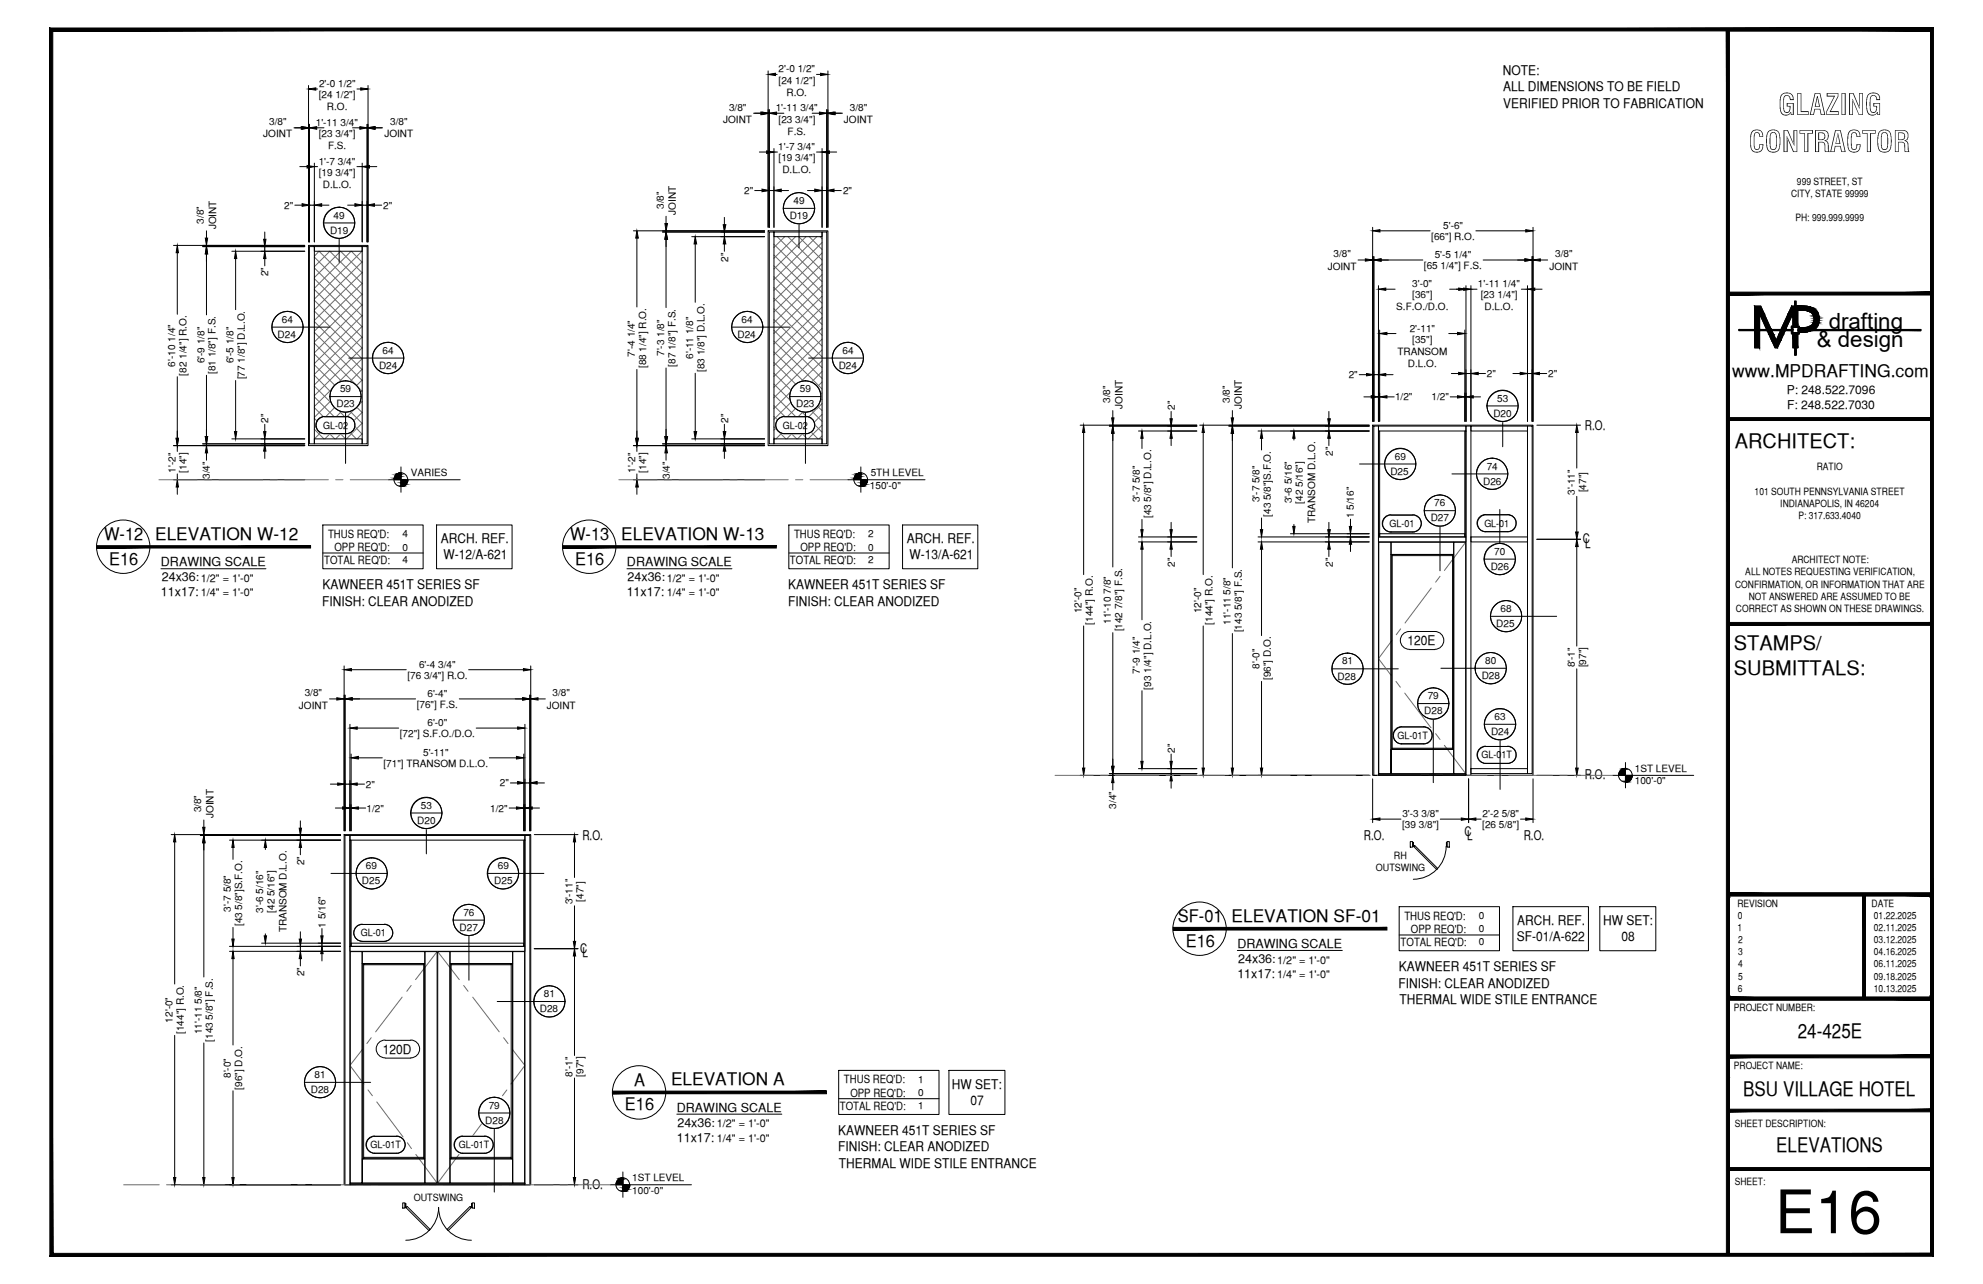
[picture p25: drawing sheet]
<svg xmlns="http://www.w3.org/2000/svg" width="432mm" height="279mm" viewBox="0 0 432 279" stroke-linecap="round" stroke-linejoin="round" font-family="sans-serif">
<defs><g id="words">
<text font-size="13.1" x="386.5" y="268.4">E16</text>
<g font-size="6.3">
<text x="387.2" y="25">GLAZING</text>
<text x="380.8" y="33.1">CONTRACTOR</text>
</g>
<g font-size="4.9">
<text x="398.2" y="71.5">drafting</text>
<text x="395.6" y="75.5">&amp; design</text>
</g>
<g font-size="4.4">
<text x="377.8" y="97.5">ARCHITECT:</text>
<text x="377.6" y="141.5">STAMPS/</text>
<text x="377.6" y="146.9">SUBMITTALS:</text>
<text x="391.5" y="225.8">24-425E</text>
<text x="379.6" y="238.5">BSU VILLAGE HOTEL</text>
<text x="386.8" y="250.7">ELEVATIONS</text>
</g>
<g font-size="3.8">
<text x="377.2" y="82">www.MPDRAFTING.com</text>
<text x="22.7" y="117.6">W-12 ELEVATION W-12</text>
<text x="124.1" y="117.6">W-13 ELEVATION W-13</text>
<text x="23.7" y="122.9">E16</text>
<text x="125.2" y="122.9">E16</text>
<text x="256.5" y="200.7">SF-01 ELEVATION SF-01</text>
<text x="258.2" y="206">E16</text>
<text x="138.1" y="236.3">A</text>
<text x="146.1" y="236.2">ELEVATION A</text>
<text x="136.1" y="241.6">E16</text>
</g>
<g font-size="2.9">
<text x="327.2" y="16.3">NOTE:</text>
<text x="327.3" y="19.9">ALL DIMENSIONS TO BE FIELD</text>
<text x="327.3" y="23.4">VERIFIED PRIOR TO FABRICATION</text>
<text x="345.1" y="93.7">R.O.</text>
<text x="96" y="118.2">ARCH. REF.</text>
<text x="197.5" y="118.2">ARCH. REF.</text>
<text x="344.7" y="118.2">C</text>
<text x="345.2" y="119.3">L</text>
<text x="96.6" y="121.7">W-12/A-621</text>
<text x="198.1" y="121.7">W-13/A-621</text>
<text x="70.2" y="131.8">FINISH: CLEAR ANODIZED</text>
<text x="70.2" y="128.3">KAWNEER 451T SERIES SF</text>
<text x="171.6" y="128.3">KAWNEER 451T SERIES SF</text>
<text x="171.6" y="131.8">FINISH: CLEAR ANODIZED</text>
<text x="306.5" y="140.4">120E</text>
<text x="345.1" y="169.6">R.O.</text>
<text x="126.8" y="182.8">R.O.</text>
<text x="297" y="182.7">R.O.</text>
<text x="318.9" y="181.9">C</text>
<text x="319.5" y="182.9">L</text>
<text x="331.8" y="182.7">R.O.</text>
<text x="330.4" y="201.3">ARCH. REF.</text>
<text x="349.1" y="201.3">HW SET:</text>
<text x="126.4" y="207.3">C</text>
<text x="126.9" y="208.3">L</text>
<text x="330.3" y="204.9">SF-01/A-622</text>
<text x="353.1" y="204.8">08</text>
<text x="304.5" y="214.9">FINISH: CLEAR ANODIZED</text>
<text x="304.6" y="211.3">KAWNEER 451T SERIES SF</text>
<text x="304.7" y="218.4">THERMAL WIDE STILE ENTRANCE</text>
<text x="83.4" y="229.3">120D</text>
<text x="207.3" y="236.9">HW SET:</text>
<text x="211.3" y="240.4">07</text>
<text x="182.5" y="247">KAWNEER 451T SERIES SF</text>
<text x="182.5" y="250.5">FINISH: CLEAR ANODIZED</text>
<text x="182.7" y="254.1">THERMAL WIDE STILE ENTRANCE</text>
<text x="126.8" y="258.7">R.O.</text>
</g>
<g font-size="2.7">
<text x="35.1" y="123.1">DRAWING SCALE</text>
<text x="136.5" y="123.1">DRAWING SCALE</text>
<text x="35.1" y="129.7">11x17:</text>
<text x="35.2" y="126.4">24x36:</text>
<text x="136.5" y="129.7">11x17:</text>
<text x="136.7" y="126.4">24x36:</text>
<text x="269.4" y="206.2">DRAWING SCALE</text>
<text x="269.6" y="209.5">24x36:</text>
<text x="269.4" y="212.9">11x17:</text>
<text x="147.4" y="241.9">DRAWING SCALE</text>
<text x="147.5" y="245.2">24x36:</text>
<text x="147.4" y="248.5">11x17:</text>
</g>
<g font-size="2.6">
<text x="389.1" y="85.8">P: 248.522.7096</text>
<text x="389.1" y="89">F: 248.522.7030</text>
</g>
<g font-size="2.5">
<text x="71.4" y="117">THUS REQ'D:</text>
<text x="72.8" y="120">OPP REQ'D:</text>
<text x="172.9" y="117">THUS REQ'D:</text>
<text x="174.3" y="120">OPP REQ'D:</text>
<text x="70.6" y="122.7">TOTAL REQ'D:</text>
<text x="172" y="122.7">TOTAL REQ'D:</text>
<text x="305.8" y="200.1">THUS REQ'D:</text>
<text x="307.2" y="203">OPP REQ'D:</text>
<text x="305" y="205.9">TOTAL REQ'D:</text>
<text x="183.8" y="235.7">THUS REQ'D:</text>
<text x="185.2" y="238.6">OPP REQ'D:</text>
<text x="182.9" y="241.5">TOTAL REQ'D:</text>
</g>
<g font-size="2.4">
<text x="43.8" y="126.6">1/2&quot; = 1'-0&quot;</text>
<text x="43.8" y="129.7">1/4&quot; = 1'-0&quot;</text>
<text x="145.2" y="126.6">1/2&quot; = 1'-0&quot;</text>
<text x="145.2" y="129.7">1/4&quot; = 1'-0&quot;</text>
<text x="278.1" y="209.7">1/2&quot; = 1'-0&quot;</text>
<text x="278.1" y="212.9">1/4&quot; = 1'-0&quot;</text>
<text x="156.1" y="245.3">1/2&quot; = 1'-0&quot;</text>
<text x="156.1" y="248.5">1/4&quot; = 1'-0&quot;</text>
</g>
<g font-size="2.2">
<text x="169.5" y="15.7">2'-0 1/2&quot;</text>
<text x="69.4" y="21.4">[24 1/2&quot;]</text>
<text x="69.5" y="18.9">2'-0 1/2&quot;</text>
<text x="169.5" y="18.2">[24 1/2&quot;]</text>
<text x="171.3" y="20.8">R.O.</text>
<text x="57.3" y="29.9">JOINT</text>
<text x="58.6" y="27.2">3/8&quot;</text>
<text x="68.8" y="27.4">1'-11 3/4&quot;</text>
<text x="69.4" y="29.8">[23 3/4&quot;]</text>
<text x="71.2" y="24">R.O.</text>
<text x="83.7" y="29.9">JOINT</text>
<text x="85" y="27.2">3/8&quot;</text>
<text x="157.5" y="26.7">JOINT</text>
<text x="158.7" y="24.1">3/8&quot;</text>
<text x="168.9" y="24.2">1'-11 3/4&quot;</text>
<text x="169.5" y="26.7">[23 3/4&quot;]</text>
<text x="171.5" y="29.3">F.S.</text>
<text x="183.8" y="26.7">JOINT</text>
<text x="185" y="24.1">3/8&quot;</text>
<text x="69.4" y="35.8">1'-7 3/4&quot;</text>
<text x="71.4" y="32.4">F.S.</text>
<text x="169.5" y="32.6">1'-7 3/4&quot;</text>
<text x="169.5" y="35.1">[19 3/4&quot;]</text>
<text x="69.4" y="38.3">[19 3/4&quot;]</text>
<text x="70.3" y="40.9">D.L.O.</text>
<text x="170.4" y="37.7">D.L.O.</text>
<text x="391.3" y="40.2">999 STREET, ST</text>
<text x="61.9" y="45.4">2&quot;</text>
<text x="72.6" y="47.6">49</text>
<text x="83.4" y="45.4">2&quot;</text>
<text x="144.5" y="45.5" transform="rotate(-90 144.5 45.5)">3/8&quot;</text>
<text x="147.1" y="46.7" transform="rotate(-90 147.1 46.7)">JOINT</text>
<text x="162.1" y="42.2">2&quot;</text>
<text x="172" y="47.7">D19</text>
<text x="172.8" y="44.4">49</text>
<text x="183.6" y="42.2">2&quot;</text>
<text x="390" y="42.9">CITY, STATE 99999</text>
<text x="44.4" y="48.6" transform="rotate(-90 44.4 48.6)">3/8&quot;</text>
<text x="47.1" y="49.9" transform="rotate(-90 47.1 49.9)">JOINT</text>
<text x="71.9" y="50.9">D19</text>
<text x="311.7" y="52.2">[66&quot;] R.O.</text>
<text x="314.3" y="49.8">5'-6&quot;</text>
<text x="391" y="48.2">PH: 999.999.9999</text>
<text x="158.6" y="57" transform="rotate(-90 158.6 57)">2&quot;</text>
<text x="289.1" y="58.7">JOINT</text>
<text x="290.4" y="56">3/8&quot;</text>
<text x="310.1" y="58.5">[65 1/4&quot;] F.S.</text>
<text x="312.4" y="56.1">5'-5 1/4&quot;</text>
<text x="337.4" y="58.7">JOINT</text>
<text x="338.6" y="56">3/8&quot;</text>
<text x="58.4" y="60.1" transform="rotate(-90 58.4 60.1)">2&quot;</text>
<text x="307.5" y="62.5">3'-0&quot;</text>
<text x="307.5" y="64.9">[36&quot;]</text>
<text x="321.8" y="62.5">1'-11 1/4&quot;</text>
<text x="322.5" y="64.9">[23 1/4&quot;]</text>
<text x="61.4" y="70.2">64</text>
<text x="161.5" y="70.2">64</text>
<text x="304" y="67.6">S.F.O./D.O.</text>
<text x="323.3" y="67.6">D.L.O.</text>
<text x="60.5" y="73.5">D24</text>
<text x="83.3" y="77">64</text>
<text x="138.2" y="77.6" transform="rotate(-90 138.2 77.6)">7'-4 1/4&quot;</text>
<text x="144.6" y="77.5" transform="rotate(-90 144.6 77.5)">7'-3 1/8&quot;</text>
<text x="160.6" y="73.5">D24</text>
<text x="183.5" y="77">64</text>
<text x="304.3" y="77.2">TRANSOM</text>
<text x="307" y="72.2">2'-11&quot;</text>
<text x="307.5" y="74.6">[35&quot;]</text>
<text x="38.2" y="79.8" transform="rotate(-90 38.2 79.8)">6'-10 1/4&quot;</text>
<text x="40.6" y="81.7" transform="rotate(-90 40.6 81.7)">[82 1/4&quot;] R.O.</text>
<text x="44.5" y="79.1" transform="rotate(-90 44.5 79.1)">6'-9 1/8&quot;</text>
<text x="46.9" y="81.4" transform="rotate(-90 46.9 81.4)">[81 1/8&quot;] F.S.</text>
<text x="50.9" y="79.1" transform="rotate(-90 50.9 79.1)">6'-5 1/8&quot;</text>
<text x="53.3" y="82.5" transform="rotate(-90 53.3 82.5)">[77 1/8&quot;] D.L.O.</text>
<text x="82.5" y="80.3">D24</text>
<text x="140.7" y="80.1" transform="rotate(-90 140.7 80.1)">[88 1/4&quot;] R.O.</text>
<text x="147.1" y="79.8" transform="rotate(-90 147.1 79.8)">[87 1/8&quot;] F.S.</text>
<text x="150.9" y="78.1" transform="rotate(-90 150.9 78.1)">6'-11 1/8&quot;</text>
<text x="153.4" y="81" transform="rotate(-90 153.4 81)">[83 1/8&quot;] D.L.O.</text>
<text x="182.6" y="80.3">D24</text>
<text x="293.7" y="82.3">2&quot;</text>
<text x="306.6" y="79.9">D.L.O.</text>
<text x="323.8" y="82">2&quot;</text>
<text x="337.1" y="82">2&quot;</text>
<text x="73.3" y="88.6">D23</text>
<text x="74" y="85.3">59</text>
<text x="173.4" y="88.6">D23</text>
<text x="174.2" y="85.3">59</text>
<text x="241.7" y="87.7" transform="rotate(-90 241.7 87.7)">3/8&quot;</text>
<text x="244.4" y="89" transform="rotate(-90 244.4 89)">JOINT</text>
<text x="255.8" y="89.2" transform="rotate(-90 255.8 89.2)">2&quot;</text>
<text x="267.8" y="87.7" transform="rotate(-90 267.8 87.7)">3/8&quot;</text>
<text x="270.4" y="89" transform="rotate(-90 270.4 89)">JOINT</text>
<text x="303.8" y="87.1">1/2&quot;</text>
<text x="311.7" y="87.1">1/2&quot;</text>
<text x="326" y="87.4">53</text>
<text x="58.4" y="92" transform="rotate(-90 58.4 92)">2&quot;</text>
<text x="70.4" y="93.3">GL-02</text>
<text x="158.6" y="92" transform="rotate(-90 158.6 92)">2&quot;</text>
<text x="170.4" y="93.3">GL-02</text>
<text x="325.2" y="90.7">D20</text>
<text x="290.2" y="99.2" transform="rotate(-90 290.2 99.2)">2&quot;</text>
<text x="303.7" y="100">69</text>
<text x="38.2" y="102.9" transform="rotate(-90 38.2 102.9)">1'-2&quot;</text>
<text x="40.6" y="102.9" transform="rotate(-90 40.6 102.9)">[14&quot;]</text>
<text x="45.7" y="104.2" transform="rotate(-90 45.7 104.2)">3/4&quot;</text>
<text x="89.5" y="103.6">VARIES</text>
<text x="138.3" y="102.9" transform="rotate(-90 138.3 102.9)">1'-2&quot;</text>
<text x="140.7" y="102.9" transform="rotate(-90 140.7 102.9)">[14&quot;]</text>
<text x="145.9" y="104.2" transform="rotate(-90 145.9 104.2)">3/4&quot;</text>
<text x="189.4" y="106.3">150'-0&quot;</text>
<text x="189.6" y="103.6">5TH LEVEL</text>
<text x="302.8" y="103.4">D25</text>
<text x="323" y="105.5">D26</text>
<text x="323.7" y="102.2">74</text>
<text x="342.9" y="107.7" transform="rotate(-90 342.9 107.7)">3'-11&quot;</text>
<text x="345.4" y="107.1" transform="rotate(-90 345.4 107.1)">[47&quot;]</text>
<text x="382.1" y="107.6">101 SOUTH PENNSYLVANIA STREET</text>
<text x="395.6" y="102.3">RATIO</text>
<text x="248.2" y="109.3" transform="rotate(-90 248.2 109.3)">3'-7 5/8&quot;</text>
<text x="250.7" y="112.8" transform="rotate(-90 250.7 112.8)">[43 5/8&quot;] D.L.O.</text>
<text x="274.3" y="109.3" transform="rotate(-90 274.3 109.3)">3'-7 5/8&quot;</text>
<text x="276.7" y="112.5" transform="rotate(-90 276.7 112.5)">[43 5/8&quot;]S.F.O.</text>
<text x="281.3" y="109.5" transform="rotate(-90 281.3 109.5)">3'-6 5/16&quot;</text>
<text x="283.7" y="109.6" transform="rotate(-90 283.7 109.6)">[42 5/16&quot;]</text>
<text x="286.4" y="113.8" transform="rotate(-90 286.4 113.8)">TRANSOM D.L.O.</text>
<text x="294.8" y="112.8" transform="rotate(-90 294.8 112.8)">1 5/16&quot;</text>
<text x="311.5" y="113.5">D27</text>
<text x="312.3" y="110.2">76</text>
<text x="387.7" y="110.3">INDIANAPOLIS, IN 46204</text>
<text x="391.6" y="113">P: 317.633.4040</text>
<text x="87.6" y="116.9">4</text>
<text x="87.6" y="119.8">0</text>
<text x="189" y="116.9">2</text>
<text x="189" y="119.8">0</text>
<text x="302.6" y="114.7">GL-01</text>
<text x="323.2" y="114.7">GL-01</text>
<text x="87.6" y="122.6">4</text>
<text x="189" y="122.6">2</text>
<text x="255.8" y="123.4" transform="rotate(-90 255.8 123.4)">2&quot;</text>
<text x="290.2" y="123.4" transform="rotate(-90 290.2 123.4)">2&quot;</text>
<text x="324.6" y="124">D26</text>
<text x="325.4" y="120.7">70</text>
<text x="380" y="125.2">ALL NOTES REQUESTING VERIFICATION,</text>
<text x="390.1" y="122.6">ARCHITECT NOTE:</text>
<text x="377.8" y="127.9">CONFIRMATION, OR INFORMATION THAT ARE</text>
<text x="380.8" y="130.6">NOT ANSWERED ARE ASSUMED TO BE</text>
<text x="235.5" y="133.4" transform="rotate(-90 235.5 133.4)">12'-0&quot;</text>
<text x="238" y="136" transform="rotate(-90 238 136)">[144&quot;] R.O.</text>
<text x="241.9" y="135.8" transform="rotate(-90 241.9 135.8)">11'-10 7/8&quot;</text>
<text x="244.3" y="137.4" transform="rotate(-90 244.3 137.4)">[142 7/8&quot;] F.S.</text>
<text x="261.6" y="133.4" transform="rotate(-90 261.6 133.4)">12'-0&quot;</text>
<text x="264" y="136" transform="rotate(-90 264 136)">[144&quot;] R.O.</text>
<text x="267.9" y="136" transform="rotate(-90 267.9 136)">11'-11 5/8&quot;</text>
<text x="270.4" y="137.6" transform="rotate(-90 270.4 137.6)">[143 5/8&quot;] F.S.</text>
<text x="325.8" y="136.5">D25</text>
<text x="326.8" y="133.2">68</text>
<text x="378" y="133.2">CORRECT AS SHOWN ON THESE DRAWINGS.</text>
<text x="88.7" y="147.7">[76 3/4&quot;] R.O.</text>
<text x="91.2" y="145.3">6'-4 3/4&quot;</text>
<text x="248.2" y="146.6" transform="rotate(-90 248.2 146.6)">7'-9 1/4&quot;</text>
<text x="274.3" y="145.5" transform="rotate(-90 274.3 145.5)">8'-0&quot;</text>
<text x="276.7" y="148" transform="rotate(-90 276.7 148)">[96&quot;] D.O.</text>
<text x="291.3" y="147.9">D28</text>
<text x="292.2" y="144.6">81</text>
<text x="322.6" y="147.8">D28</text>
<text x="323.4" y="144.5">80</text>
<text x="342.9" y="145.2" transform="rotate(-90 342.9 145.2)">8'-1&quot;</text>
<text x="345.4" y="145.2" transform="rotate(-90 345.4 145.2)">[97&quot;]</text>
<text x="65.1" y="154.2">JOINT</text>
<text x="66.4" y="151.5">3/8&quot;</text>
<text x="90.7" y="154.1">[76&quot;] F.S.</text>
<text x="93.1" y="151.6">6'-4&quot;</text>
<text x="119.1" y="154.2">JOINT</text>
<text x="120.3" y="151.5">3/8&quot;</text>
<text x="250.7" y="150.1" transform="rotate(-90 250.7 150.1)">[93 1/4&quot;] D.L.O.</text>
<text x="310.1" y="155.4">D28</text>
<text x="310.9" y="152.1">79</text>
<text x="87.1" y="160.4">[72&quot;] S.F.O./D.O.</text>
<text x="93.1" y="158">6'-0&quot;</text>
<text x="304.3" y="160.8">GL-01T</text>
<text x="324.7" y="160">D24</text>
<text x="325.4" y="156.7">63</text>
<text x="83.5" y="166.9">[71&quot;] TRANSOM D.L.O.</text>
<text x="92.1" y="164.5">5'-11&quot;</text>
<text x="255.8" y="163.8" transform="rotate(-90 255.8 163.8)">2&quot;</text>
<text x="322.6" y="165">GL-01T</text>
<text x="79.7" y="171.4">2&quot;</text>
<text x="108.8" y="171.1">2&quot;</text>
<text x="356" y="168">1ST LEVEL</text>
<text x="356" y="170.6">100'-0&quot;</text>
<text x="43.8" y="176.8" transform="rotate(-90 43.8 176.8)">3/8&quot;</text>
<text x="46.5" y="178.1" transform="rotate(-90 46.5 178.1)">JOINT</text>
<text x="79.8" y="176.6">1/2&quot;</text>
<text x="90.9" y="179.3">D20</text>
<text x="91.6" y="176">53</text>
<text x="106.7" y="176.6">1/2&quot;</text>
<text x="243.1" y="176" transform="rotate(-90 243.1 176)">3/4&quot;</text>
<text x="305.4" y="177.8">3'-3 3/8&quot;</text>
<text x="322.8" y="177.8">2'-2 5/8&quot;</text>
<text x="305.3" y="180.2">[39 3/8&quot;]</text>
<text x="322.8" y="180.2">[26 5/8&quot;]</text>
<text x="66.2" y="188.3" transform="rotate(-90 66.2 188.3)">2&quot;</text>
<text x="79.7" y="189.1">69</text>
<text x="108.4" y="189.1">69</text>
<text x="299.6" y="189.6">OUTSWING</text>
<text x="303.5" y="186.9">RH</text>
<text x="78.8" y="192.4">D25</text>
<text x="107.6" y="192.4">D25</text>
<text x="124.7" y="196.8" transform="rotate(-90 124.7 196.8)">3'-11&quot;</text>
<text x="127.1" y="196.2" transform="rotate(-90 127.1 196.2)">[47&quot;]</text>
<text x="378.3" y="197.3">REVISION</text>
<text x="407.5" y="197.3">DATE</text>
<text x="50.3" y="198.4" transform="rotate(-90 50.3 198.4)">3'-7 5/8&quot;</text>
<text x="52.7" y="201.5" transform="rotate(-90 52.7 201.5)">[43 5/8&quot;]S.F.O.</text>
<text x="57.3" y="198.6" transform="rotate(-90 57.3 198.6)">3'-6 5/16&quot;</text>
<text x="59.8" y="198.6" transform="rotate(-90 59.8 198.6)">[42 5/16&quot;]</text>
<text x="62.4" y="202.9" transform="rotate(-90 62.4 202.9)">TRANSOM D.L.O.</text>
<text x="70.9" y="201.9" transform="rotate(-90 70.9 201.9)">1 5/16&quot;</text>
<text x="78.5" y="203.8">GL-01</text>
<text x="100.1" y="202.6">D27</text>
<text x="100.9" y="199.3">76</text>
<text x="322" y="200">0</text>
<text x="322" y="202.9">0</text>
<text x="378.3" y="202.6">1</text>
<text x="378.4" y="200">0</text>
<text x="408" y="200">01.22.2025</text>
<text x="408" y="202.6">02.11.2025</text>
<text x="322" y="205.7">0</text>
<text x="378.5" y="205.2">2</text>
<text x="378.5" y="207.9">3</text>
<text x="408" y="205.2">03.12.2025</text>
<text x="408" y="207.9">04.16.2025</text>
<text x="66.2" y="212.4" transform="rotate(-90 66.2 212.4)">2&quot;</text>
<text x="378.4" y="215.8">6</text>
<text x="378.5" y="210.5">4</text>
<text x="378.5" y="213.2">5</text>
<text x="408" y="210.5">06.11.2025</text>
<text x="408" y="213.2">09.18.2025</text>
<text x="408" y="215.8">10.13.2025</text>
<text x="117.5" y="220.3">D28</text>
<text x="118.4" y="217">81</text>
<text x="377.6" y="219.9">PROJECT NUMBER:</text>
<text x="37.6" y="222.5" transform="rotate(-90 37.6 222.5)">12'-0&quot;</text>
<text x="40" y="225" transform="rotate(-90 40 225)">[144&quot;] R.O.</text>
<text x="43.9" y="225" transform="rotate(-90 43.9 225)">11'-11 5/8&quot;</text>
<text x="46.4" y="226.7" transform="rotate(-90 46.4 226.7)">[143 5/8&quot;] F.S.</text>
<text x="377.6" y="232.5">PROJECT NAME:</text>
<text x="50.3" y="234.6" transform="rotate(-90 50.3 234.6)">8'-0&quot;</text>
<text x="52.7" y="237.1" transform="rotate(-90 52.7 237.1)">[96&quot;] D.O.</text>
<text x="67.7" y="237.9">D28</text>
<text x="68.5" y="234.6">81</text>
<text x="124.7" y="234.3" transform="rotate(-90 124.7 234.3)">8'-1&quot;</text>
<text x="127.1" y="234.3" transform="rotate(-90 127.1 234.3)">[97&quot;]</text>
<text x="200" y="235.6">1</text>
<text x="200" y="238.5">0</text>
<text x="105.7" y="244.5">D28</text>
<text x="106.4" y="241.2">79</text>
<text x="200" y="241.3">1</text>
<text x="377.8" y="245.2">SHEET DESCRIPTION:</text>
<text x="80.7" y="249.9">GL-01T</text>
<text x="99.9" y="249.9">GL-01T</text>
<text x="137.7" y="257">1ST LEVEL</text>
<text x="377.8" y="257.9">SHEET:</text>
<text x="90.1" y="261.4">OUTSWING</text>
<text x="137.7" y="259.7">100'-0&quot;</text>
</g>
</g></defs>
<!-- layer: LIGHT_1 -->
<g fill="none" stroke="#6c6c6c" stroke-width=".22">
<path d="M68.5 55.8l1-1.1 9.4 9.4M68.5 58l3.3-3.3 7.1 7M68.5 58.3l10.4 10.5M68.5 55.9l10.4 10.5M76.5 54.7l-8 8M76.5 54.7l2.4 2.4M78.8 54.7l-10.3 10.4M78.9 59.4l-4.7-4.7-5.7 5.7M78.9 57l-10.4 10.4M78.9 59.3l-10.4 10.4M78.9 54.7h.1M168.5 57.8l10.5 10.5"/>
<path d="M168.5 55.5l10.5 10.5M168.5 53.1l10.5 10.5M169.2 51.5l9.8 9.8M170.9 51.5l-2.4 2.3M171.6 51.5l7.4 7.4M173.2 51.5l-4.7 4.7M173.9 51.5l5.1 5.1M175.5 51.5l-7 7M176.2 51.5l2.8 2.8M177.9 51.5l-9.4 9.3M178.6 51.5l.4 .4M179 52.8l-10.5 10.4"/>
<path d="M179 55.1l-10.5 10.4M179 57.4l-10.5 10.5M179 59.8l-10.5 10.4M68.5 79.4l4.4 4.4M68.5 77l5.9 6M68.5 74.7l9.1 9.1M68.5 72.3l10.4 10.5M68.5 70l10.4 10.5M68.5 67.7l10.4 10.4M68.5 65.3l10.4 10.5M68.5 63l10.4 10.4M68.5 60.6l10.4 10.5"/>
<path d="M78.9 61.7l-10.4 10.4M78.9 64l-10.4 10.4M78.9 66.3l-10.4 10.5M78.9 68.6l-10.4 10.5M78.9 71l-10.4 10.5M78.9 73.3l-10.4 10.5M78.9 75.7l-10.4 10.4M78.9 78l-5.4 5.4M168.5 78.9l4.8 4.7M168.5 76.6l6.4 6.3M168.5 74.2l10.5 10.4M168.5 71.9l10.5 10.5"/>
<path d="M168.5 69.5l10.5 10.5M168.5 67.2l10.5 10.5M168.5 64.9l10.5 10.4M168.5 62.5l10.5 10.5M168.5 60.2l10.5 10.4M179 62.1l-10.5 10.5M179 64.5l-10.5 10.4M179 66.8l-10.5 10.4M179 69.1l-10.5 10.5M179 71.4l-10.5 10.5M179 73.8l-10.5 10.5M179 76.1l-10.5 10.5"/>
<path d="M179 78.5l-4.6 4.5M68.5 93.4l2 2.1M68.5 91.1l.5 .5M68.5 88.7l2.5 2.6M68.5 86.4l4.8 4.9M68.5 84l3.8 3.8M68.5 81.7l3.5 3.6M68.8 92.7l-.3 .5M69.1 91.7l.8 .8M69.8 94.2l-1.3 1.3M69.9 91.6l-1 1.1M70.2 93.8l-.4 .3"/>
<path d="M71.2 93.8l1.7 1.7M72 87.2l-3.5 3.6M72.3 84.6l-3.8 3.9M72.5 93.8l-1.8 1.7M72.8 88.7l-2.5 2.6M73.5 93.8l1.7 1.7M73.7 89.3l2 2M74.4 89.5l-1.8 1.8M74.8 93.8l-1.7 1.7M75.8 93.8l1.8 1.7M76.2 91.8l2.7 2.7M76.3 89.5l2.6 2.6"/>
<path d="M77.2 89.1l-2.2 2.2M77.7 88.6l1.2 1.2M77.7 84l1.2 1.2M78.5 87.1l.4 .3M78.9 80.3l-2.7 2.8M78.9 82.7l-1.2 1.2M78.9 85l-.4 .4M78.9 87.4l-.9 .8M78.9 89.7l-2.7 2.7M78.9 92.1l-3.5 3.4M78.9 94.4l-1.1 1.1M168.5 90.6l1.6 1.5-1.6 1.5"/>
<path d="M168.5 95.2l.3 .3M168.5 92.9l2.6 2.6M168.5 88.3l3.1 3M168.5 85.9l5.4 5.4M168.5 83.6l3.6 3.5M168.5 81.2l3.8 3.8M170.2 94.3l-1.2 1.2M170.7 93.8l-.5 .4M171.7 93.8l1.8 1.7M172.1 85.3l-3.6 3.6M172.2 87.6l-3.7 3.6M173 89.1l-2.1 2.2"/>
<path d="M173 93.8l-1.7 1.7M174.1 93.8l1.7 1.7M174.6 89.6l1.7 1.7M174.9 89.6l-1.7 1.7M175.4 93.8l-1.7 1.7M176 90.7l-.5 .6M176.3 93.7l.4 .3M176.3 91.4l1.1 1M176.7 94l1.4 1.5M176.7 89.4l2.3 2.3M177.4 92.5l1.6 1.5M177.7 89.1l-1.6 1.6"/>
<path d="M178 88.4l1 .9M178.7 86.7l.3 .3M179 80.8l-2.3 2.4M179 83.1l-1 1M179 85.5l-.3 .3M179 87.8l-1.2 1.2M179 90.2l-2.7 2.6M179 92.5l-3 3M179 94.9l-.7 .6M319.2 118l-4.7 6.1M303.1 139.4l-2.9 3.9 2.8 3.7M305 136.8l-1 1.3"/>
<path d="M311.7 128l-5.8 7.6M313.6 125.4l-1 1.3M304 148.3l.9 1.2M305.9 150.8l5.7 7.6M312.6 159.6l1 1.3M314.5 162.2l4.7 6.1M87.6 217l-5.8 7.5M89.5 214.4l-.9 1.3M95.2 207.1l-4.7 6.1M95.3 207.1l4.7 6.1M101 214.4l.9 1.3M102.9 217l5.8 7.5"/>
<path d="M78.9 228.3l-2.7 3.5 3 4.1M80.1 237.2l1 1.2M80.8 225.8l-.9 1.3M82 239.8l5.8 7.6M108.5 239.8l-5.8 7.6M109.7 225.8l.9 1.3M110.4 237.2l-1 1.2M111.6 228.3l2.7 3.5-3 4.1M88.7 248.7l.9 1.2M90.6 251.2l4.6 6.2M99.9 251.2l-4.6 6.2M101.8 248.7l-1 1.2"/>
</g>
<!-- layer: COMPONENTS -->
<g fill="none" stroke="#000" stroke-width=".22">
<path d="M67.4 53.7h1.1v42.9h-1.1zM68.5 53.7h10.4v1h-10.4zM78.9 53.7h1v42.9h-1zM167.5 50.5h1v46.1h-1zM168.5 50.5h10.5v1h-10.5zM179 50.5h1v46.1h-1zM68.5 95.5h10.4v1.1h-10.4zM168.5 95.5h10.5v1.1h-10.5zM299.1 92.7h1.1v76h-1.1zM300.2 92.7h19v1.1h-19zM319.2 92.7h1.1v76h-1.1zM320.3 92.7h12.3v1.1h-12.3z"/>
<path d="M332.6 92.7h1v75.6h-1zM300.2 116.8h19v1.1h-19zM320.3 116.8h12.3v1.1h-12.3zM320.3 167.3h12.3v1h-12.3zM75.1 181.8h1.1v76h-1.1zM76.2 181.8h38.1v1h-38.1zM114.3 181.8h1.1v76h-1.1zM76.2 205.9h38.1v1.1h-38.1z"/>
</g>
<!-- layer: SYMBOLS -->
<g fill="none" stroke="#fff" stroke-width=".22">
<path d="M73.9 45.1l.8 .1M174 41.9l.9 .1M62.6 67.8l-.9 .1M84.5 74.5l.9 .1M162.8 67.8l-.9 .1M184.7 74.5l.8 .1M70.4 94.4h5.4h-5.1h4.7M75.2 82.9l.9 .1M75.4 90.7h-5h5.4M170.5 94.4h5.4h-5.1h4.8M175.4 82.9l.9 .1M175.6 90.7h-5.1h5.4"/>
<path d="M304.9 97.6l-.9 .1M324.9 99.7l.9 .1M327.2 85l.9 .1M302.6 115.8h5.4h-5.1h4.8M307.7 112.1h-5.1h5.4M313.6 107.7l.8 .1M323.2 115.7h5.4h-5.1h4.8M326.6 118.2l.9 .2M328.3 112l-5.1 .1h5.4M328 130.7l-.9 .1M293.4 142.1l-.9 .1M310 158.2h-5.1h5.4"/>
<path d="M312.1 149.7l.9 .1M324.6 142l.9 .1M326.6 154.2l.9 .1M92.8 173.5l.9 .2M304.9 161.9h5.4h-5.1h4.8M323.2 166.1h5.4h-5.1h4.8M328.3 162.4h-5.1h5.4M81 186.7l-.9 .1M102.1 196.8l.9 .1M109.5 186.7l.9 .1M78.6 204.8h5.4l-5.1 .1h4.8M83.7 201.2h-5.1h5.4"/>
<path d="M119.6 214.5l-.8 .1M69.7 232.1l.9 .1M107.6 238.8l.9 .1M81.3 251h5.4h-5.1h4.8M86.4 247.3h-5.1h5.4M100.5 251h5.4h-5.1h4.7M105.5 247.3h-5h5.4"/>
</g>
<g fill="#fff" stroke="#fff" stroke-width=".22">
<path d="M69.8 90.9l.6-.2h5.4zM69.8 90.9h6.6l-.6-.2zM69.3 91.3l.5-.4h6.6zM69.3 91.3h7.6l-.5-.4zM69.3 91.3h7.6l-7.9 .6zM69 91.9h8.2l-.3-.6zM69 91.9h8.2l-8.4 .6zM68.8 92.5h8.5l-.1-.6zM68.8 92.5h8.5l-8.3 .7zM69 93.2h8.2l.1-.7zM69 93.2h8.2l-7.9 .5zM69.3 93.7h7.6l.3-.5zM69.3 93.7h7.6l-7.1 .4zM69.8 94.1h6.6l.5-.4zM69.8 94.1h6.6l-6 .3zM70.4 94.4h5.4l.6-.3z"/>
<path d="M72.2 51.4l1.7 .5zM72.2 51.4l2.5 .4-.8 .1zM71.5 50.9l.7 .5 2.5 .4zM71.5 50.9l4.1 .5-.9 .4zM70.9 50.2l.6 .7 4.1 .5zM70.9 50.2l5.4 .7-.7 .5zM70.6 49.4l.3 .8 5.4 .7zM70.6 49.4l6.2 .8-.5 .7zM70.5 48.5l.1 .9 6.2 .8zM70.5 48.5l6.7 .9-.4 .8zM70.6 47.6l-.1 .9 6.7 .9zM70.6 47.6l6.7 .9-.1 .9zM70.9 46.8l-.3 .8 6.7 .9zM70.9 46.8l6.3 .8 .1 .9zM71.5 46.1l-.6 .7 6.3 .8zM71.5 46.1l5.3 .7 .4 .8zM71.5 46.1l5.3 .7-4.6-1.3zM72.2 45.5l4.1 .6 .5 .7zM72.2 45.5l4.1 .6-3.3-.9zM73 45.2l2.6 .3 .7 .6zM73 45.2l2.6 .3-1.7-.4zM73.9 45.1l1.7 .4z"/>
<path d="M62.6 74.5l1.7-.4zM61.7 74.4l.9 .1 1.7-.4zM61.7 74.4l3.3-.8-.7 .5zM60.9 74.1l.8 .3 3.3-.8zM60.9 74.1l4.7-1.3-.6 .8zM60.2 73.6l.7 .5 4.7-1.3zM60.2 73.6l5.7-1.5-.3 .7zM59.7 72.8l.5 .8 5.7-1.5zM59.7 72.8l6.3-1.6-.1 .9zM59.3 72.1l.4 .7 6.3-1.6zM59.3 72.1l6.6-1.8 .1 .9zM59.2 71.2l.1 .9 6.6-1.8zM59.2 71.2l6.4-1.7 .3 .8zM59.3 70.3l-.1 .9 6.4-1.7zM59.3 70.3l5.7-1.5 .6 .7zM59.7 69.5l-.4 .8 5.7-1.5zM59.7 69.5l4.6-1.3 .7 .6zM60.2 68.8l-.5 .7 4.6-1.3zM60.2 68.8l3.3-.9 .8 .3zM60.2 68.8l3.3-.9-2.6 .3zM60.9 68.2l1.7-.4 .9 .1zM60.9 68.2l1.7-.4z"/>
<path d="M82.8 80.8l.8 .4 .9 .1zM82.8 80.8l2.6 .4-.9 .1zM82.1 80.3l.7 .5 2.6 .4zM82.1 80.3l4.1 .5-.8 .4zM81.6 79.6l.5 .7 4.1 .5zM81.6 79.6l5.3 .7-.7 .5zM81.2 78.8l.4 .8 5.3 .7zM81.2 78.8l6.3 .8-.6 .7zM81.2 77.9v.9l6.3 .8zM81.2 77.9l6.6 .9-.3 .8zM81.2 77v.9l6.6 .9zM81.2 77l6.7 .9-.1 .9zM81.6 76.2l-.4 .8 6.7 .9zM81.6 76.2l6.2 .8 .1 .9zM82.1 75.5l-.5 .7 6.2 .8zM82.1 75.5l5.4 .7 .3 .8zM82.1 75.5l5.4 .7-4.7-1.3zM82.8 74.9l4.1 .6 .6 .7zM82.8 74.9l4.1 .6-3.3-.9zM83.6 74.6l2.6 .3 .7 .6zM83.6 74.6l2.6 .3-1.7-.4zM84.5 74.5l1.7 .4z"/>
<path d="M73.5 89.2l.9 .4 .8 .1zM73.5 89.2l2.6 .4-.9 .1zM72.8 88.7l.7 .5 2.6 .4zM72.8 88.7l4.2 .5-.9 .4zM72.3 88l.5 .7 4.2 .5zM72.3 88l5.4 .7-.7 .5zM71.9 87.2l.4 .8 5.4 .7zM71.9 87.2l6.3 .8-.5 .7zM71.9 86.3v.9l6.3 .8zM71.9 86.3l6.6 .9-.3 .8zM71.9 85.4v.9l6.6 .9zM71.9 85.4l6.8 .9-.2 .9zM72.3 84.6l-.4 .8 6.8 .9zM72.3 84.6l6.2 .8 .2 .9zM72.8 83.9l-.5 .7 6.2 .8zM72.8 83.9l5.4 .7 .3 .8zM72.8 83.9l5.4 .7-4.7-1.3zM73.5 83.3l4.2 .6 .5 .7zM73.5 83.3l4.2 .6-3.3-.9zM74.4 83l2.6 .3 .7 .6zM74.4 83l2.6 .3-1.8-.4zM75.2 82.9l1.8 .4z"/>
<path d="M169.9 90.9l.6-.2h5.4zM169.9 90.9h6.6l-.6-.2zM169.4 91.3l.5-.4h6.6zM169.4 91.3h7.6l-.5-.4zM169.4 91.3h7.6l-8 .6zM169 91.9h8.3l-.3-.6zM169 91.9h8.3l-8.4 .6zM168.9 92.5h8.5l-.1-.6zM168.9 92.5h8.5l-8.4 .7zM169 93.2h8.3l.1-.7zM169 93.2h8.3l-7.9 .5zM169.4 93.7h7.6l.3-.5zM169.4 93.7h7.6l-7.1 .4zM169.9 94.1h6.6l.5-.4zM169.9 94.1h6.6l-6 .3zM170.5 94.4h5.4l.6-.3z"/>
<path d="M172.3 48.3l1.7 .4zM172.3 48.3l2.6 .3-.9 .1zM171.6 47.8l.7 .5 2.6 .3zM171.6 47.8l4.1 .5-.8 .3zM171 47l.6 .8 4.1 .5zM171 47l5.4 .8-.7 .5zM170.7 46.2l.3 .8 5.4 .8zM170.7 46.2l6.2 .8-.5 .8zM170.6 45.3l.1 .9 6.2 .8zM170.6 45.3l6.7 .9-.4 .8zM170.7 44.4l-.1 .9 6.7 .9zM170.7 44.4l6.7 .9-.1 .9zM171 43.6l-.3 .8 6.7 .9zM171 43.6l6.3 .8 .1 .9zM171.6 42.9l-.6 .7 6.3 .8zM171.6 42.9l5.3 .7 .4 .8zM171.6 42.9l5.3 .7-4.6-1.2zM172.3 42.4l4.1 .5 .5 .7zM172.3 42.4l4.1 .5-3.3-.9zM173.1 42l2.6 .4 .7 .5zM173.1 42l2.6 .4-1.7-.5zM174 41.9l1.7 .5z"/>
<path d="M162.8 74.5l1.6-.4zM161.9 74.4l.9 .1 1.6-.4zM161.9 74.4l3.2-.8-.7 .5zM161 74.1l.9 .3 3.2-.8zM161 74.1l4.7-1.3-.6 .8zM160.3 73.6l.7 .5 4.7-1.3zM160.3 73.6l5.7-1.5-.3 .7zM159.8 72.8l.5 .8 5.7-1.5zM159.8 72.8l6.3-1.6-.1 .9zM159.4 72.1l.4 .7 6.3-1.6zM159.4 72.1l6.6-1.8 .1 .9zM159.3 71.2l.1 .9 6.6-1.8zM159.3 71.2l6.4-1.7 .3 .8zM159.4 70.3l-.1 .9 6.4-1.7zM159.4 70.3l5.7-1.5 .6 .7zM159.8 69.5l-.4 .8 5.7-1.5zM159.8 69.5l4.6-1.3 .7 .6zM160.3 68.8l-.5 .7 4.6-1.3zM160.3 68.8l3.3-.9 .8 .3zM160.3 68.8l3.3-.9-2.6 .3zM161 68.2l1.8-.4 .8 .1zM161 68.2l1.8-.4z"/>
<path d="M182.9 80.8l.9 .4 .9 .1zM182.9 80.8l2.6 .4-.8 .1zM182.2 80.3l.7 .5 2.6 .4zM182.2 80.3l4.1 .5-.8 .4zM181.7 79.6l.5 .7 4.1 .5zM181.7 79.6l5.4 .7-.8 .5zM181.4 78.8l.3 .8 5.4 .7zM181.4 78.8l6.2 .8-.5 .7zM181.2 77.9l.2 .9 6.2 .8zM181.2 77.9l6.7 .9-.3 .8zM181.4 77l-.2 .9 6.7 .9zM181.4 77l6.6 .9-.1 .9zM181.7 76.2l-.3 .8 6.6 .9zM181.7 76.2l6.2 .8 .1 .9zM182.2 75.5l-.5 .7 6.2 .8zM182.2 75.5l5.4 .7 .3 .8zM182.2 75.5l5.4 .7-4.7-1.3zM182.9 74.9l4.2 .6 .5 .7zM182.9 74.9l4.2 .6-3.3-.9zM183.8 74.6l2.5 .3 .8 .6zM183.8 74.6l2.5 .3-1.6-.4zM184.7 74.5l1.6 .4z"/>
<path d="M173.7 89.2l.8 .4 .9 .1zM173.7 89.2l2.6 .4-.9 .1zM173 88.7l.7 .5 2.6 .4zM173 88.7l4 .5-.7 .4zM172.4 88l.6 .7 4 .5zM172.4 88l5.4 .7-.8 .5zM172.1 87.2l.3 .8 5.4 .7zM172.1 87.2l6.2 .8-.5 .7zM172 86.3l.1 .9 6.2 .8zM172 86.3l6.6 .9-.3 .8zM172.1 85.4l-.1 .9 6.6 .9zM172.1 85.4l6.7 .9-.2 .9zM172.4 84.6l-.3 .8 6.7 .9zM172.4 84.6l6.2 .8 .2 .9zM173 83.9l-.6 .7 6.2 .8zM173 83.9l5.3 .7 .3 .8zM173 83.9l5.3 .7-4.6-1.3zM173.7 83.3l4.1 .6 .5 .7zM173.7 83.3l4.1 .6-3.3-.9zM174.5 83l2.5 .3 .8 .6zM174.5 83l2.5 .3-1.6-.4zM175.4 82.9l1.6 .4z"/>
<path d="M322.6 162.7l.6-.3h5.4zM322.6 162.7h6.6l-.6-.3zM322.1 163.1l.5-.4h6.6zM322.1 163.1h7.7l-.6-.4zM322.1 163.1h7.7l-8 .5zM321.8 163.6h8.3l-.3-.5zM321.8 163.6h8.3l-8.4 .7zM321.7 164.3h8.4v-.7zM321.7 164.3h8.4l-8.3 .6zM321.8 164.9h8.3v-.6zM321.8 164.9h8.3l-8 .6zM322.1 165.5h7.7l.3-.6zM322.1 165.5h7.7l-7.2 .4zM322.6 165.9h6.6l.6-.4zM322.6 165.9h6.6l-6 .2zM323.2 166.1h5.4l.6-.2z"/>
<path d="M322.6 112.3l.6-.2h5.4zM322.6 112.3h6.6l-.6-.2zM322.1 112.7l.5-.4h6.6zM322.1 112.7h7.7l-.6-.4zM322.1 112.7h7.7l-8 .5zM321.8 113.2h8.3l-.3-.5zM321.8 113.2h8.3l-8.4 .7zM321.7 113.9h8.4v-.7zM321.7 113.9h8.4l-8.3 .6zM321.8 114.5h8.3v-.6zM321.8 114.5h8.3l-8 .6zM322.1 115.1h7.7l.3-.6zM322.1 115.1h7.7l-7.2 .4zM322.6 115.5h6.6l.6-.4zM322.6 115.5h6.6l-6 .2zM323.2 115.7h5.4l.6-.2z"/>
<path d="M301.9 112.3l.7-.2h5.4zM301.9 112.3h6.6l-.5-.2zM301.5 112.7l.4-.4h6.6zM301.5 112.7h7.6l-.6-.4zM301.5 112.7h7.6l-7.9 .6zM301.2 113.3h8.2l-.3-.6zM301.2 113.3h8.2l-8.3 .6zM301.1 113.9h8.4l-.1-.6zM301.1 113.9h8.4l-8.4 .7zM301.1 114.6h8.3l.1-.7zM301.1 114.6h8.3l-7.9 .5zM301.5 115.1h7.6l.3-.5zM301.5 115.1h7.6l-7.2 .4zM301.9 115.5h6.7l.5-.4zM301.9 115.5h6.7l-6 .3zM302.6 115.8h5.4l.6-.3z"/>
<path d="M311.8 114l.9 .4 .9 .1zM311.8 114l2.6 .4-.8 .1zM311.1 113.5l.7 .5 2.6 .4zM311.1 113.5l4.1 .5-.8 .4zM310.6 112.8l.5 .7 4.1 .5zM310.6 112.8l5.3 .7-.7 .5zM310.3 112l.3 .8 5.3 .7zM310.3 112l6.2 .8-.6 .7zM310.1 111.1l.2 .9 6.2 .8zM310.1 111.1l6.7 .9-.3 .8zM310.3 110.2l-.2 .9 6.7 .9zM310.3 110.2l6.6 .9-.1 .9zM310.6 109.4l-.3 .8 6.6 .9zM310.6 109.4l6.2 .8 .1 .9zM311.1 108.7l-.5 .7 6.2 .8zM311.1 108.7l5.4 .7 .3 .8zM311.1 108.7l5.4 .7-4.7-1.3zM311.8 108.1l4.1 .6 .6 .7zM311.8 108.1l4.1 .6-3.2-.9zM312.7 107.8l2.5 .3 .7 .6zM312.7 107.8l2.5 .3-1.6-.4zM313.6 107.7l1.6 .4z"/>
<path d="M304.9 104.4l1.7-.5zM304 104.3l.9 .1 1.7-.5zM304 104.3l3.3-.9-.7 .5zM303.2 103.9l.8 .4 3.3-.9zM303.2 103.9l4.6-1.2-.5 .7zM302.5 103.4l.7 .5 4.6-1.2zM302.5 103.4l5.7-1.5-.4 .8zM301.9 102.7l.6 .7 5.7-1.5zM301.9 102.7l6.4-1.7-.1 .9zM301.6 101.9l.3 .8 6.4-1.7zM301.6 101.9l6.6-1.8 .1 .9zM301.5 101l.1 .9 6.6-1.8zM301.5 101l6.3-1.7 .4 .8zM301.6 100.1l-.1 .9 6.3-1.7zM301.6 100.1l5.7-1.5 .5 .7zM301.9 99.3l-.3 .8 5.7-1.5zM301.9 99.3l4.7-1.3 .7 .6zM302.5 98.6l-.6 .7 4.7-1.3zM302.5 98.6l3.3-.9 .8 .3zM302.5 98.6l3.3-.9-2.6 .3zM303.2 98l1.7-.4 .9 .1zM303.2 98l1.7-.4z"/>
<path d="M323.2 106l.8 .4 .9 .1zM323.2 106l2.6 .4-.9 .1zM322.5 105.5l.7 .5 2.6 .4zM322.5 105.5l4.1 .5-.8 .4zM322 104.8l.5 .7 4.1 .5zM322 104.8l5.3 .7-.7 .5zM321.6 104l.4 .8 5.3 .7zM321.6 104l6.3 .8-.6 .7zM321.5 103.1l.1 .9 6.3 .8zM321.5 103.1l6.7 .9-.3 .8zM321.6 102.2l-.1 .9 6.7 .9zM321.6 102.2l6.8 .9-.2 .9zM322 101.4l-.4 .8 6.8 .9zM322 101.4l6.2 .8 .2 .9zM322.5 100.7l-.5 .7 6.2 .8zM322.5 100.7l5.4 .7 .3 .8zM322.5 100.7l5.4 .7-4.7-1.3zM323.2 100.1l4.1 .6 .6 .7zM323.2 100.1l4.1 .6-3.3-.9zM324 99.8l2.6 .3 .7 .6zM324 99.8l2.6 .3-1.7-.4zM324.9 99.7l1.7 .4z"/>
<path d="M325.5 91.3l1.7 .5zM325.5 91.3l2.6 .3-.9 .2zM324.8 90.7l.7 .6 2.6 .3zM324.8 90.7l4.1 .6-.8 .3zM324.2 90l.6 .7 4.1 .6zM324.2 90l5.4 .7-.7 .6zM323.9 89.2l.3 .8 5.4 .7zM323.9 89.2l6.2 .8-.5 .7zM323.8 88.3l.1 .9 6.2 .8zM323.8 88.3l6.7 .9-.4 .8zM323.9 87.5l-.1 .8 6.7 .9zM323.9 87.5l6.7 .8-.1 .9zM324.2 86.7l-.3 .8 6.7 .8zM324.2 86.7l6.3 .8 .1 .8zM324.8 86l-.6 .7 6.3 .8zM324.8 86l5.3 .7 .4 .8zM324.8 86l5.3 .7-4.6-1.3zM325.5 85.4l4.1 .6 .5 .7zM325.5 85.4l4.1 .6-3.3-.9zM326.3 85.1l2.6 .3 .7 .6zM326.3 85.1l2.6 .3-1.7-.4zM327.2 85l1.7 .4z"/>
<path d="M324.9 124.6l.9 .4 .8 .1zM324.9 124.6l2.6 .4-.9 .1zM324.2 124.1l.7 .5 2.6 .4zM324.2 124.1l4.1 .5-.8 .4zM323.7 123.4l.5 .7 4.1 .5zM323.7 123.4l5.3 .7-.7 .5zM323.3 122.6l.4 .8 5.3 .7zM323.3 122.6l6.3 .8-.6 .7zM323.2 121.7l.1 .9 6.3 .8zM323.2 121.7l6.7 .9-.3 .8zM323.3 120.8l-.1 .9 6.7 .9zM323.3 120.8l6.7 .9-.1 .9zM323.7 120l-.4 .8 6.7 .9zM323.7 120l6.2 .8 .1 .9zM324.2 119.3l-.5 .7 6.2 .8zM324.2 119.3l5.4 .7 .3 .8zM324.2 119.3l5.4 .7-4.7-1.3zM324.9 118.7l4.1 .6 .6 .7zM324.9 118.7l4.1 .6-3.2-.9zM325.8 118.4l2.5 .3 .7 .6zM325.8 118.4l2.5 .3-1.7-.5zM326.6 118.2l.9 .2 .8 .3z"/>
<path d="M322.9 148.3l.8 .4 .9 .1zM322.9 148.3l2.6 .4-.9 .1zM322.2 147.8l.7 .5 2.6 .4zM322.2 147.8l4.1 .5-.8 .4zM321.7 147.1l.5 .7 4.1 .5zM321.7 147.1l5.3 .7-.7 .5zM321.3 146.3l.4 .8 5.3 .7zM321.3 146.3l6.3 .8-.6 .7zM321.2 145.4l.1 .9 6.3 .8zM321.2 145.4l6.7 .9-.3 .8zM321.3 144.5l-.1 .9 6.7 .9zM321.3 144.5l6.7 .9-.1 .9zM321.7 143.7l-.4 .8 6.7 .9zM321.7 143.7l6.2 .8 .1 .9zM322.2 143l-.5 .7 6.2 .8zM322.2 143l5.4 .7 .3 .8zM322.2 143l5.4 .7-4.7-1.3zM322.9 142.4l4.1 .6 .6 .7zM322.9 142.4l4.1 .6-3.3-.9zM323.7 142.1l2.6 .3 .7 .6zM323.7 142.1l2.6 .3-1.7-.4zM324.6 142l1.7 .4z"/>
<path d="M293.4 148.9l1.7-.4-.8 .3zM292.5 148.8l.9 .1 1.7-.4zM292.5 148.8l3.3-.8-.7 .5zM291.7 148.5l.8 .3 3.3-.8zM291.7 148.5l4.7-1.2-.6 .7zM291 148l.7 .5 4.7-1.2zM291 148l5.7-1.6-.3 .9zM290.5 147.3l.5 .7 5.7-1.6zM290.5 147.3l6.4-1.8-.2 .9zM290.1 146.4l.4 .9 6.4-1.8zM290.1 146.4l6.6-1.7 .2 .8zM290.1 145.5v.9l6.6-1.7zM290.1 145.5l6.3-1.7 .3 .9zM290.1 144.7v.8l6.3-1.7zM290.1 144.7l5.7-1.6 .6 .7zM290.5 143.8l-.4 .9 5.7-1.6zM290.5 143.8l4.6-1.2 .7 .5zM291 143.1l-.5 .7 4.6-1.2zM291 143.1l3.3-.9 .8 .4zM291 143.1l3.3-.9-2.6 .4zM291.7 142.6l1.7-.5 .9 .1zM291.7 142.6l1.7-.5z"/>
<path d="M324.9 160.6l1.7 .4zM324.9 160.6l2.6 .3-.9 .1zM324.2 160l.7 .6 2.6 .3zM324.2 160l4.2 .6-.9 .3zM323.7 159.3l.5 .7 4.2 .6zM323.7 159.3l5.4 .7-.7 .6zM323.3 158.5l.4 .8 5.4 .7zM323.3 158.5l6.3 .8-.5 .7zM323.2 157.6l.1 .9 6.3 .8zM323.2 157.6l6.7 .9-.3 .8zM323.3 156.7l-.1 .9 6.7 .9zM323.3 156.7l6.8 .9-.2 .9zM323.7 155.9l-.4 .8 6.8 .9zM323.7 155.9l6.2 .8 .2 .9zM324.2 155.2l-.5 .7 6.2 .8zM324.2 155.2l5.4 .7 .3 .8zM324.2 155.2l5.4 .7-4.7-1.2zM324.9 154.7l4.2 .5 .5 .7zM324.9 154.7l4.2 .5-3.3-.9zM325.8 154.3l2.6 .4 .7 .5zM325.8 154.3l2.6 .4-1.8-.5zM326.6 154.2l.9 .1 .9 .4z"/>
<path d="M328 137.5l1.7-.5zM327.1 137.4l.9 .1 1.7-.5zM327.1 137.4l3.3-.9-.7 .5zM326.3 137l.8 .4 3.3-.9zM326.3 137l4.6-1.2-.5 .7zM325.6 136.5l.7 .5 4.6-1.2zM325.6 136.5l5.7-1.6-.4 .9zM325 135.8l.6 .7 5.7-1.6zM325 135.8l6.3-1.7v.8zM324.7 134.9l.3 .9 6.3-1.7zM324.7 134.9l6.6-1.7v.9zM324.5 134.1l.2 .8 6.6-1.7zM324.5 134.1l6.4-1.7 .4 .8zM324.7 133.2l-.2 .9 6.4-1.7zM324.7 133.2l5.7-1.5 .5 .7zM325 132.4l-.3 .8 5.7-1.5zM325 132.4l4.7-1.3 .7 .6zM325.6 131.7l-.6 .7 4.7-1.3zM325.6 131.7l3.3-.9 .8 .3zM325.6 131.7l3.3-.9-2.6 .3zM326.3 131.1l1.7-.4 .9 .1zM326.3 131.1l1.7-.4z"/>
<path d="M304.4 158.4l.5-.2h5.4zM304.4 158.4h6.6l-.7-.2zM303.8 158.9l.6-.5h6.6zM303.8 158.9h7.7l-.5-.5zM303.8 158.9h7.7l-8 .5zM303.5 159.4h8.3l-.3-.5zM303.5 159.4h8.3l-8.4 .6zM303.4 160h8.4v-.6zM303.4 160h8.4l-8.3 .7zM303.5 160.7h8.3v-.7zM303.5 160.7h8.3l-8 .5zM303.8 161.2h7.7l.3-.5zM303.8 161.2h7.7l-7.1 .5zM304.4 161.7h6.6l.5-.5zM304.4 161.7h6.6l-6.1 .2zM304.9 161.9h5.4l.7-.2z"/>
<path d="M310.4 156l.8 .4 .9 .1zM310.4 156l2.6 .4-.9 .1zM309.7 155.5l.7 .5 2.6 .4zM309.7 155.5l4.1 .5-.8 .4zM309.2 154.8l.5 .7 4.1 .5zM309.2 154.8l5.3 .7-.7 .5zM308.8 154l.4 .8 5.3 .7zM308.8 154l6.3 .8-.6 .7zM308.7 153.1l.1 .9 6.3 .8zM308.7 153.1l6.7 .9-.3 .8zM308.8 152.2l-.1 .9 6.7 .9zM308.8 152.2l6.7 .9-.1 .9zM309.2 151.4l-.4 .8 6.7 .9zM309.2 151.4l6.2 .8 .1 .9zM309.7 150.7l-.5 .7 6.2 .8zM309.7 150.7l5.4 .7 .3 .8zM309.7 150.7l5.4 .7-4.7-1.2zM310.4 150.2l4.1 .5 .6 .7zM310.4 150.2l4.1 .5-3.3-.9zM311.2 149.8l2.6 .4 .7 .5zM311.2 149.8l2.6 .4-1.7-.5zM312.1 149.7l.9 .1 .8 .4z"/>
<path d="M78 201.4l.6-.2h5.4zM78 201.4h6.6l-.6-.2zM77.5 201.8l.5-.4h6.6zM77.5 201.8h7.6l-.5-.4zM77.5 201.8h7.6l-7.9 .6zM77.2 202.4h8.2l-.3-.6zM77.2 202.4h8.2l-8.4 .6zM77 203h8.5l-.1-.6zM77 203h8.5l-8.3 .6zM77.2 203.6h8.2l.1-.6zM77.2 203.6h8.2l-7.9 .6zM77.5 204.2h7.6l.3-.6zM77.5 204.2h7.6l-7.1 .4zM78 204.6h6.6l.5-.4zM78 204.6h6.6l-6 .2zM78.6 204.8h5.4l.6-.2z"/>
<path d="M100.4 203.1l1.7 .5zM100.4 203.1l2.6 .4-.9 .1zM99.7 202.6l.7 .5 2.6 .4zM99.7 202.6l4.1 .5-.8 .4zM99.1 201.9l.6 .7 4.1 .5zM99.1 201.9l5.4 .7-.7 .5zM98.8 201l.3 .9 5.4 .7zM98.8 201l6.2 .9-.5 .7zM98.7 200.2l.1 .8 6.2 .9zM98.7 200.2l6.7 .8-.4 .9zM98.8 199.3l-.1 .9 6.7 .8zM98.8 199.3l6.7 .9-.1 .8zM99.1 198.5l-.3 .8 6.7 .9zM99.1 198.5l6.3 .8 .1 .9zM99.7 197.8l-.6 .7 6.3 .8zM99.7 197.8l5.3 .7 .4 .8zM99.7 197.8l5.3 .7-4.6-1.3zM100.4 197.2l4.1 .6 .5 .7zM100.4 197.2l4.1 .6-3.3-.9zM101.2 196.9l2.6 .3 .7 .6zM101.2 196.9l2.6 .3-1.7-.4zM102.1 196.8l1.7 .4z"/>
<path d="M81 193.5l1.6-.5zM80.1 193.4l.9 .1 1.6-.5zM80.1 193.4l3.3-.9-.8 .5zM79.2 193l.9 .4 3.3-.9zM79.2 193l4.7-1.2-.5 .7zM78.5 192.5l.7 .5 4.7-1.2zM78.5 192.5l5.7-1.6-.3 .9zM78 191.8l.5 .7 5.7-1.6zM78 191.8l6.3-1.7-.1 .8zM77.7 190.9l.3 .9 6.3-1.7zM77.7 190.9l6.5-1.7 .1 .9zM77.5 190.1l.2 .8 6.5-1.7zM77.5 190.1l6.4-1.8 .3 .9zM77.7 189.2l-.2 .9 6.4-1.8zM77.7 189.2l5.7-1.6 .5 .7zM78 188.3l-.3 .9 5.7-1.6zM78 188.3l4.6-1.2 .8 .5zM78.5 187.6l-.5 .7 4.6-1.2zM78.5 187.6l3.3-.8 .8 .3zM78.5 187.6l3.3-.8-2.6 .3zM79.2 187.1l1.8-.4 .8 .1zM79.2 187.1l1.8-.4z"/>
<path d="M80.7 247.5l.6-.2h5.4zM80.7 247.5h6.6l-.6-.2zM80.2 247.9l.5-.4h6.6zM80.2 247.9h7.6l-.5-.4zM80.2 247.9h7.6l-7.9 .6zM79.9 248.5h8.2l-.3-.6zM79.9 248.5h8.2l-8.3 .6zM79.8 249.1h8.5l-.2-.6zM79.8 249.1h8.5l-8.4 .6zM79.9 249.7h8.2l.2-.6zM79.9 249.7h8.2l-7.9 .6zM80.2 250.3h7.6l.3-.6zM80.2 250.3h7.6l-7.1 .4zM80.7 250.7h6.6l.5-.4zM80.7 250.7h6.6l-6 .3zM81.3 251h5.4l.6-.3z"/>
<path d="M99.9 247.5l.6-.2h5.4zM99.9 247.5h6.6l-.6-.2zM99.4 247.9l.5-.4h6.6zM99.4 247.9h7.6l-.5-.4zM99.4 247.9h7.6l-7.9 .6zM99.1 248.5h8.2l-.3-.6zM99.1 248.5h8.2l-8.4 .6zM98.9 249.1h8.5l-.1-.6zM98.9 249.1h8.5l-8.3 .6zM99.1 249.7h8.2l.1-.6zM99.1 249.7h8.2l-7.9 .6zM99.4 250.3h7.6l.3-.6zM99.4 250.3h7.6l-7.1 .4zM99.9 250.7h6.6l.5-.4zM99.9 250.7h6.6l-6 .3zM100.5 251h5.4l.6-.3z"/>
<path d="M106 245.1l.7 .4 .9 .1zM106 245.1l2.5 .4-.9 .1zM105.2 244.6l.8 .5 2.5 .4zM105.2 244.6l4.1 .5-.8 .4zM104.7 243.9l.5 .7 4.1 .5zM104.7 243.9l5.3 .7-.7 .5zM104.4 243.1l.3 .8 5.3 .7zM104.4 243.1l6.2 .8-.6 .7zM104.3 242.2l.1 .9 6.2 .8zM104.3 242.2l6.6 .9-.3 .8zM104.4 241.3l-.1 .9 6.6 .9zM104.4 241.3l6.7 .9-.2 .9zM104.7 240.5l-.3 .8 6.7 .9zM104.7 240.5l6.2 .8 .2 .9zM105.2 239.8l-.5 .7 6.2 .8zM105.2 239.8l5.4 .7 .3 .8zM105.2 239.8l5.4 .7-4.6-1.3zM106 239.2l4 .6 .6 .7zM106 239.2l4 .6-3.3-.9zM106.7 238.9l2.6 .3 .7 .6zM106.7 238.9l2.6 .3-1.7-.4zM107.6 238.8l1.7 .4z"/>
<path d="M68 238.4l1.7 .5zM68 238.4l2.6 .4-.9 .1zM67.3 237.9l.7 .5 2.6 .4zM67.3 237.9l4.1 .5-.8 .4zM66.7 237.2l.6 .7 4.1 .5zM66.7 237.2l5.4 .7-.7 .5zM66.4 236.4l.3 .8 5.4 .7zM66.4 236.4l6.2 .8-.5 .7zM66.3 235.5l.1 .9 6.2 .8zM66.3 235.5l6.7 .9-.4 .8zM66.4 234.6l-.1 .9 6.7 .9zM66.4 234.6l6.7 .9-.1 .9zM66.7 233.8l-.3 .8 6.7 .9zM66.7 233.8l6.3 .8 .1 .9zM67.3 233.1l-.6 .7 6.3 .8zM67.3 233.1l5.3 .7 .4 .8zM67.3 233.1l5.3 .7-4.6-1.3zM68 232.5l4.1 .6 .5 .7zM68 232.5l4.1 .6-3.3-.9zM68.8 232.2l2.6 .3 .7 .6zM68.8 232.2l2.6 .3-1.7-.4zM69.7 232.1l1.7 .4z"/>
<path d="M119.6 221.3l1.7-.4-.8 .3zM118.8 221.2l.8 .1 1.7-.4zM118.8 221.2l3.2-.9-.7 .6zM118 220.9l.8 .3 3.2-.9zM118 220.9l4.6-1.3-.6 .7zM117.3 220.3l.7 .6 4.6-1.3zM117.3 220.3l5.6-1.5-.3 .8zM116.7 219.6l.6 .7 5.6-1.5zM116.7 219.6l6.4-1.7-.2 .9zM116.4 218.8l.3 .8 6.4-1.7zM116.4 218.8l6.5-1.8 .2 .9zM116.3 217.9l.1 .9 6.5-1.8zM116.3 217.9l6.3-1.7 .3 .8zM116.4 217l-.1 .9 6.3-1.7zM116.4 217l5.6-1.5 .6 .7zM116.7 216.2l-.3 .8 5.6-1.5zM116.7 216.2l4.6-1.3 .7 .6zM117.3 215.5l-.6 .7 4.6-1.3zM117.3 215.5l3.2-.9 .8 .3zM117.3 215.5l3.2-.9-2.5 .3zM118 214.9l1.6-.4 .9 .1zM118 214.9l1.6-.4z"/>
<path d="M107.9 193l1.6 .5zM107.9 193l2.5 .4-.9 .1zM107.1 192.5l.8 .5 2.5 .4zM107.1 192.5l4.2 .5-.9 .4zM106.6 191.8l.5 .7 4.2 .5zM106.6 191.8l5.4 .7-.7 .5zM106.3 190.9l.3 .9 5.4 .7zM106.3 190.9l6.2 .9-.5 .7zM106.2 190.1l.1 .8 6.2 .9zM106.2 190.1l6.6 .8-.3 .9zM106.3 189.2l-.1 .9 6.6 .8zM106.3 189.2l6.7 .9-.2 .8zM106.6 188.3l-.3 .9 6.7 .9zM106.6 188.3l6.2 .9 .2 .9zM107.1 187.6l-.5 .7 6.2 .9zM107.1 187.6l5.4 .7 .3 .9zM107.1 187.6l5.4 .7-4.6-1.2zM107.9 187.1l4.1 .5 .5 .7zM107.9 187.1l4.1 .5-3.4-.8zM108.6 186.8l2.7 .3 .7 .5zM108.6 186.8l2.7 .3-1.8-.4zM109.5 186.7l1.8 .4z"/>
<path d="M91.2 179.9l1.6 .4zM91.2 179.9l2.5 .3-.9 .1zM90.4 179.3l.8 .6 2.5 .3zM90.4 179.3l4.2 .6-.9 .3zM89.9 178.6l.5 .7 4.2 .6zM89.9 178.6l5.3 .7-.6 .6zM89.6 177.8l.3 .8 5.3 .7zM89.6 177.8l6.2 .8-.6 .7zM89.5 176.9l.1 .9 6.2 .8zM89.5 176.9l6.6 .9-.3 .8zM89.6 176.1l-.1 .8 6.6 .9zM89.6 176.1l6.7 .8-.2 .9zM89.9 175.3l-.3 .8 6.7 .8zM89.9 175.3l6.2 .8 .2 .8zM90.4 174.6l-.5 .7 6.2 .8zM90.4 174.6l5.4 .7 .3 .8zM90.4 174.6l5.4 .7-4.6-1.3zM91.2 174l4 .6 .6 .7zM91.2 174l4 .6-3.3-.9zM91.9 173.7l2.7 .3 .6 .6zM91.9 173.7l2.7 .3-1.8-.5zM92.8 173.5l1.8 .5z"/>
</g>
<g fill="none" stroke="#000" stroke-width=".22">
<path d="M70.5 48.5h6.8M73.9 51.9v5.2M170.6 45.3h6.8M174 48.7v5.2M59.2 71.2h12.6M75.9 77.9h12M159.3 71.2h12.7M176.1 77.9h11.9M69.3 91.3l1.1-.6h5a1.84 1.84 0 0 1 1.9 1.8 1.84 1.84 0 0 1-1.9 1.9h-4.7a1.84 1.84 0 0 1-1.7-1.1 1.84 1.84 0 0 1 .3-2zM70.6 90.6a1.87 1.87 0 0 0-1.8 1.9 1.87 1.87 0 0 0 1.8 1.9M70.7 90.7h4.7M70.7 94.4h4.7"/>
<path d="M71.9 86.3h6.8M75.2 89.7v11.1M75.4 90.6a1.87 1.87 0 0 1 1.9 1.9 1.87 1.87 0 0 1-1.9 1.9M169.4 91.3l1.1-.6h5.1a1.84 1.84 0 0 1 1.8 1.8 1.84 1.84 0 0 1-1.8 1.9h-4.8a1.84 1.84 0 0 1-1.7-1.1 1.84 1.84 0 0 1 .3-2zM170.8 90.6a1.87 1.87 0 0 0-1.9 1.9 1.87 1.87 0 0 0 1.9 1.9M170.8 90.7h4.8M172 86.3h6.8M175.4 89.7v11.1M175.5 90.6a1.87 1.87 0 0 1 1.9 1.9 1.87 1.87 0 0 1-1.9 1.9h-4.7M323.8 88.3h6.8M327.2 91.8v5.4M70.3 114.2h21.8v9.6h-21.8z"/>
<path d="M84.6 104.4h15.6M87.3 101.6v5.5M171.8 114.2h21.8v9.6h-21.8zM184.7 104.4h16.7M187.5 101.6v5.5M296 101h12.3M301.5 112.7l1.1-.6h5.1a1.84 1.84 0 0 1 1.8 1.8 1.84 1.84 0 0 1-1.8 1.9h-4.8a1.84 1.84 0 0 1-1.7-1.1 1.84 1.84 0 0 1 .3-2zM302.9 112a1.87 1.87 0 0 0-1.9 1.9 1.87 1.87 0 0 0 1.9 1.9M302.9 112.1h4.8M302.9 115.8h4.8M307.6 112a1.87 1.87 0 0 1 1.9 1.9 1.87 1.87 0 0 1-1.9 1.9M310.1 111.1h6.8"/>
<path d="M313.6 114.5v9.7M316.2 103.1h12.2M322.1 112.7l.5-.4 .9-.3h4.8a1.84 1.84 0 0 1 1.8 1.9 1.84 1.84 0 0 1-1.8 1.8h-4.8a1.81 1.81 0 0 1-1.6-1 1.81 1.81 0 0 1 .2-2zM323.5 112a1.87 1.87 0 0 0-1.9 1.8 1.87 1.87 0 0 0 1.9 1.9M323.5 112h4.8M323.5 115.7h4.8M326.6 110.9v7.3M328.3 112a1.87 1.87 0 0 1 1.8 1.8 1.87 1.87 0 0 1-1.8 1.9M70.3 120.3h21.8M171.8 120.3h21.8M323.2 121.7h6.8M324.5 134.1h14.5"/>
<path d="M290.1 145.5h14.4M303.8 158.9l.6-.5 .8-.2h4.8a1.84 1.84 0 0 1 1.8 1.8 1.84 1.84 0 0 1-1.8 1.9h-4.8a1.81 1.81 0 0 1-1.6-1.1 1.81 1.81 0 0 1 .2-1.9zM305.2 158.1a1.87 1.87 0 0 0-1.9 1.9 1.87 1.87 0 0 0 1.9 1.9M305.2 158.2h4.8M308.7 153.1h6.8M310 158.1a1.87 1.87 0 0 1 1.8 1.9 1.87 1.87 0 0 1-1.8 1.9M312.1 156.5v13.8M313.8 145.4h14.2M323.2 157.6h6.9M89.5 176.9h6.8M305.2 161.9h4.8M322.1 163.1l1.1-.7h5.1a1.84 1.84 0 0 1 1.8 1.9 1.84 1.84 0 0 1-1.8 1.8h-4.8a1.84 1.84 0 0 1-1.6-1.1 1.84 1.84 0 0 1 .2-1.9z"/>
<path d="M323.5 162.4a1.87 1.87 0 0 0-1.9 1.8 1.87 1.87 0 0 0 1.9 1.9M323.5 162.4h4.8M323.5 166.1h4.8M326.6 161v10.8M328.3 162.4a1.87 1.87 0 0 1 1.8 1.8 1.87 1.87 0 0 1-1.8 1.9M351.2 168.7h17.6M353.9 165.9v5.5M72.1 190.1h12.2M92.8 180.3v5.5M106.2 190.1h12.2M304.7 197.3h21.8v9.6h-21.8zM77.5 201.8l.5-.4 .6-.2h5.1a1.84 1.84 0 0 1 1.8 1.8 1.84 1.84 0 0 1-1.8 1.9h-4.8a1.87 1.87 0 0 1-1.7-1.1 1.87 1.87 0 0 1 .3-2z"/>
<path d="M78.9 201.1a1.87 1.87 0 0 0-1.9 1.9 1.87 1.87 0 0 0 1.9 1.9M78.9 201.2h4.8M83.7 201.1a1.87 1.87 0 0 1 1.8 1.9 1.87 1.87 0 0 1-1.8 1.9h-4.8M98.7 200.2h6.8M102.1 203.6v9.7M108.3 217.9h14.8M304.7 203.5h21.8M66.3 235.5h14.4M182.6 232.9h21.9v9.6h-21.9zM182.6 239.1h21.9M80.2 247.9l1.1-.6h5.1a1.84 1.84 0 0 1 1.9 1.8 1.84 1.84 0 0 1-1.9 1.9h-4.8a1.84 1.84 0 0 1-1.7-1.1 1.84 1.84 0 0 1 .3-2zM81.6 247.2a1.87 1.87 0 0 0-1.9 1.9 1.87 1.87 0 0 0 1.9 1.9"/>
<path d="M81.6 247.3h4.8M86.3 247.2a1.87 1.87 0 0 1 1.9 1.9 1.87 1.87 0 0 1-1.9 1.9h-4.7M99.4 247.9l1.1-.6h5a1.84 1.84 0 0 1 1.9 1.8 1.84 1.84 0 0 1-1.9 1.9h-4.7a1.84 1.84 0 0 1-1.7-1.1 1.84 1.84 0 0 1 .3-2zM100.7 247.2a1.87 1.87 0 0 0-1.8 1.9 1.87 1.87 0 0 0 1.8 1.9M100.8 247.3h4.7M100.8 251h4.7M104.3 242.2h6.8M105.5 247.2a1.87 1.87 0 0 1 1.9 1.9 1.87 1.87 0 0 1-1.9 1.9M107.6 245.6v13.8M132.9 257.8h17.7M135.6 255v5.5"/>
<circle cx="73.8" cy="48.5" r="3.4"/>
<circle cx="73.9" cy="48.5" r="3.4"/>
<circle cx="174" cy="45.3" r="3.4"/>
<circle cx="62.6" cy="71.2" r="3.4"/>
<circle cx="84.5" cy="77.9" r="3.4"/>
<circle cx="84.6" cy="77.9" r="3.4"/>
<circle cx="162.7" cy="71.2" r="3.4"/>
<circle cx="184.6" cy="77.9" r="3.4"/>
<circle cx="75.2" cy="86.3" r="3.4"/>
<circle cx="75.3" cy="86.3" r="3.4"/>
<circle cx="175.4" cy="86.3" r="3.4"/>
<circle cx="327.2" cy="88.4" r="3.4"/>
<circle cx="327.2" cy="88.3" r="3.4"/>
<circle cx="26.8" cy="119" r="5.8"/>
<circle cx="87.3" cy="104.4" r="1.49"/>
<circle cx="128.3" cy="119" r="5.8"/>
<circle cx="187.4" cy="104.4" r="1.49"/>
<circle cx="304.9" cy="100.9" r="3.4"/>
<circle cx="304.9" cy="101" r="3.4"/>
<circle cx="313.5" cy="111.1" r="3.4"/>
<circle cx="324.9" cy="103.1" r="3.4"/>
<circle cx="326.5" cy="121.6" r="3.4"/>
<circle cx="326.6" cy="121.7" r="3.4"/>
<circle cx="327.9" cy="134.1" r="3.4"/>
<circle cx="293.4" cy="145.5" r="3.4"/>
<circle cx="293.5" cy="145.5" r="3.4"/>
<circle cx="312.1" cy="153.1" r="3.4"/>
<circle cx="324.6" cy="145.4" r="3.4"/>
<circle cx="326.6" cy="157.6" r="3.4"/>
<circle cx="92.8" cy="176.9" r="3.4"/>
<circle cx="92.9" cy="176.9" r="3.4"/>
<circle cx="353.9" cy="168.7" r="1.49"/>
<circle cx="80.9" cy="190" r="3.4"/>
<circle cx="80.9" cy="190.1" r="3.4"/>
<circle cx="109.5" cy="190" r="3.4"/>
<circle cx="109.6" cy="190.1" r="3.4"/>
<circle cx="102.1" cy="200.2" r="3.4"/>
<circle cx="119.6" cy="217.9" r="3.4"/>
<circle cx="119.7" cy="217.9" r="3.4"/>
<circle cx="261.2" cy="202.1" r="5.8"/>
<circle cx="69.7" cy="235.5" r="3.4"/>
<circle cx="139.2" cy="237.7" r="5.8"/>
<circle cx="107.6" cy="242.2" r="3.4"/>
<circle cx="107.7" cy="242.2" r="3.4"/>
<circle cx="135.6" cy="257.8" r="1.49"/>
</g>
<!-- layer: ROUGH OPENING -->
<path d="M67.2 53.4h12.9v43.6h-12.9zM167.3 50.2h13v46.8h-13zM298.9 92.5h34.9v76.2h-34.9zM74.9 181.6h40.7v76.2h-40.7z" fill="none" stroke="#000" stroke-width=".22"/>
<!-- layer: DIM -->
<g fill="none" stroke="#000" stroke-width=".22">
<path d="M67.2 18.6v34M68.8 19.4h.4M77.7 19.4h.8M80.1 18.6v34M167.3 15.4v34.1M168.8 16.2h.4M177.8 16.2h.9M180.3 15.4v34.1M64 27.8h1.8M65.3 36.3h1.6M67.2 27.8h1.4M67.4 27.1v25.5"/>
<path d="M68.5 35.5v17.1M68.5 36.3h.7M69 27.8h1.5M76.8 27.8h3.3M77.7 36.3h1.2M78.9 35.5v17.1M79.9 27.1v25.5M80.5 36.3h1.5M81.5 27.8h1.8M164.1 24.6h1.8M165.4 33.1h1.5M167.3 24.6h1.4"/>
<path d="M167.5 23.9v25.6M168.5 32.3v17.2M168.5 33.1h.8M169.1 24.6h1.6M176.8 24.6h3.5M177.8 33.1h1.2M179 32.3v17.2M180 23.9v25.6M180.6 33.1h1.6M181.6 24.6h1.9M37.8 53.4h28.6M38.6 55v13.4"/>
<path d="M44.1 53.7h22.3M45 50.2v1.6M45 53.4v.3M45 55.2v13.3M50.5 54.7h15.9M51.3 56.3v11.1M57.7 50.5v1.6M57.7 53.7v1M57.7 56.3v1.5M64.2 44.6h1.6M67.4 44.6h1.1M70 44.6h1.6"/>
<path d="M75.7 44.6h1.6M78.9 44.6h1M81.5 44.6h1.6M137.9 50.2h28.6M138.7 51.8v15M144.3 50.5h22.2M145 47.1v1.5M145 50.2v.3M145 52.1v14.8M150.6 51.5h15.9M151.4 53.1v12.7M157.7 47.3v1.6"/>
<path d="M157.7 50.5v1M157.7 53.1v1.6M164.3 41.5h1.6M167.5 41.5h1M170.1 41.5h1.6M175.8 41.5h1.6M179 41.5h1M181.6 41.5h1.6M295.7 56.6h1.6M298.9 49.5v42.2M298.9 56.6h.2M299.1 55.8v35.9"/>
<path d="M300.5 50.2h10.9M300.7 56.6h9.1M321.4 50.2h10.8M323 56.6h9M333.6 55.8v35.9M333.6 56.6h.2M333.8 49.5v42.2M335.4 56.6h1.6M300.2 62.2v29.5M300.4 71.8v19.9M301.8 62.9h2M302 72.6h2"/>
<path d="M315.5 72.6h1.9M315.7 62.9h3M319 71.8v19.9M319.2 62.2v29.5M320.3 62.2v29.5M320.3 62.9h1.3M331.3 62.9h1.3M332.6 62.2v29.5M334.2 62.9h1.6M37.8 97h28.6M38.6 82v13.4M38.6 97v1.2"/>
<path d="M44.1 96.6h22.3M45 81.7v13.3M45 96.6v.4M45 98.6v1.5M50.5 95.5h15.9M51.3 82.8v11.1M57.7 92.3v1.6M57.7 95.5v1.1M57.7 98.2v1.6M137.9 97h28.6M138.7 80.4v15M138.7 97v1.2"/>
<path d="M144.3 96.6h22.2M145 80.1v14.9M145 96.6v.4M145 98.6v1.5M150.6 95.5h15.9M151.4 81.2v12.7M157.7 92.3v1.6M157.7 95.5v1.1M157.7 98.2v1.6M235.2 92.5h25.4M236 94.1v30.9M241.6 92.7h19"/>
<path d="M242.3 89.3v1.6M242.3 92.5v.2M242.3 94.3v29.1M247.9 93.8h12.7M248.7 95.4v2.2M255 89.5v1.6M255 92.7v1.1M255 95.4v1.6M261.2 92.5h36.9M262 94.1v30.9M267.6 92.7h30.5M268.4 89.3v1.6"/>
<path d="M268.4 92.5v.2M268.4 94.3v29.3M273.9 93.8h24.2M274.7 95.4v2.5M281.7 95.4v.4M289.4 89.5v1.6M289.4 92.7v1.1M289.4 95.4v1.6M296 81.5h1.6M297 86.4h1.6M299.1 81.5h1.1M300.2 86.4h.2"/>
<path d="M301.8 81.5h1.5M302 86.4h1.6M315.8 86.4h1.6M316 81.3h1.6M319 86.4h.2M319.2 81.3h1.1M320.8 86.4h1.6M321.9 81.3h1.6M329.4 81.3h1.6M332.6 81.3h1M334.6 92.5h9.6M335.2 81.3h1.6"/>
<path d="M343.3 94.1v7.8M37.8 104.4h28.6M38.6 103.1v1.3M38.6 106v1.6M137.9 104.4h28.6M138.7 103.1v1.3M138.7 106v1.6M247.9 117.9h12.7M247.9 116.8h12.7M248.7 113v2.3M248.7 119.5v15.4M255 113.7v1.6"/>
<path d="M255 116.8v1.1M255 119.5v1.6M273.9 117.9h24.2M273.9 116.8h24.2M274.7 112.7v2.6M274.7 119.5v18.8M281 116.1h17.1M281.7 114.1v.5M289.4 113.7v1.6M289.4 116.8v1.1M289.4 119.5v1.6M294.1 113v1.6"/>
<path d="M294.1 116.1v.7M294.1 118.4v1.6M334.6 117.3h9.6M343.3 108v7.8M343.3 118.9v21.7M236 136.2v30.9M242.3 137.7v29.1M262 136.2v30.9M268.4 137.9v29.2M71.8 152.1h1.5M74.9 144.9v35.9M74.9 152.1h.2"/>
<path d="M75.1 151.3v29.5M76.2 157.6v23.2M76.5 145.7h12M76.7 152.1h13.8M77.8 158.4h9M100 152.1h13.8M102 145.7h12M103.7 158.4h9M114.3 157.6v23.2M115.4 151.3v29.5M115.4 152.1h.2M115.6 144.9v35.9"/>
<path d="M117.2 152.1h1.5M248.7 150.3v15.4M274.7 148.3v18.8M343.3 145.5v21.6M44.4 178.4v1.6M65.4 178.6v1.6M71.9 170.6h1.6M73 175.8h1.6M75.1 170.6h1.1M76.2 175.8h.3M76.5 164.1v16.7M77.8 170.6h1.6"/>
<path d="M78 164.9h5.2M78 175.8h1.6M106.6 164.9h5.9M110.9 175.8h1.6M111.1 170.4h1.6M114 164.1v16.7M114 175.8h.3M114.3 170.4h1.1M115.9 175.8h1.6M117 170.4h1.6M235.2 168.7h25.4M241.6 168.3h19"/>
<path d="M242.3 168.3v.4M242.3 170.3v1.6M247.9 167.3h12.7M255 164.1v1.6M255 167.3v1M255 169.9v1.6M261.2 168.7h36.9M298.9 169.5v9.5M300.5 178.2h4.6M313.6 178.2h4.6M319.8 169.5v9.5M321.4 178.2h1.1"/>
<path d="M331.1 178.2h1.1M333.8 169.5v9.5M334.6 168.7h9.6M37.3 181.6h36.9M38 183.2v30.9M43.6 181.8h30.6M44.4 181.6v.2M44.4 183.4v29.2M50 182.8h24.2M50.7 184.4v2.6M57.8 184.4v.4M65.4 181.8v1"/>
<path d="M65.4 184.4v1.6M116.3 181.6h9.6M125.1 183.2v7.7M125.1 197.1v7.8M50 207h24.2M50 205.9h24.2M50.7 201.8v2.5M50.7 208.6v18.8M57 205.2h17.2M57.8 203.2v.4M65.4 202.8v1.5M65.4 205.9v1.1"/>
<path d="M65.4 208.6v1.6M70.1 202.1v1.5M70.1 205.2v.7M70.1 207.5v1.6M116.3 206.4h9.6M125.1 208v21.7M38 225.3v30.9M44.4 226.9v29.3M50.7 237.4v18.8M125.1 234.6v21.6M37.3 257.8h36.9M116.3 257.8h9.6"/>
</g>
<g fill="#000" stroke="#000" stroke-width=".22">
<path d="M67.2 19.4l1.6-.3v.5zM78.5 19.1l1.6 .3-1.6 .2zM167.3 16.2l1.5-.3v.5zM178.7 15.9l1.6 .3-1.6 .2zM65.6 27.6l1.6 .2-1.6 .3zM65.8 27.6l1.6 .2-1.6 .3zM66.9 36l1.6 .3-1.6 .3zM67.4 27.8l1.6-.2v.5zM78.4 27.6l1.5 .2-1.5 .3zM78.9 36.3l1.6-.3v.6zM79.9 27.8l1.6-.2v.5zM80.1 27.8l1.6-.2v.5z"/>
<path d="M165.7 24.4l1.6 .2-1.6 .4zM165.9 24.4l1.6 .2-1.6 .4zM166.9 32.8l1.6 .3-1.6 .3zM167.5 24.6l1.6-.2v.6zM178.4 24.4l1.6 .2-1.6 .4zM179 33.1l1.6-.3v.6zM180 24.6l1.6-.2v.6zM180.3 24.6l1.6-.2v.6zM38.6 53.4l.3 1.6h-.5zM45 53.7l.2 1.5h-.5zM44.7 51.8h.5l-.2 1.6zM51.3 54.7l.3 1.6h-.5z"/>
<path d="M57.4 52.1h.5l-.2 1.6zM57.7 54.7l.2 1.6h-.5zM65.8 44.3l1.6 .3-1.6 .3zM68.5 44.6l1.5-.3v.6zM77.3 44.3l1.6 .3-1.6 .3zM79.9 44.6l1.6-.3v.6zM138.7 50.2l.3 1.6h-.6zM145 50.5l.4 1.6h-.6zM144.8 48.6h.6l-.4 1.6zM151.4 51.5l.3 1.6h-.6zM157.5 48.9h.6l-.4 1.6zM157.7 51.5l.4 1.6h-.6z"/>
<path d="M165.9 41.1l1.6 .4-1.6 .2zM168.5 41.5l1.6-.4v.6zM177.4 41.1l1.6 .4-1.6 .2zM180 41.5l1.6-.4v.6zM297.3 56.3l1.6 .3-1.6 .2zM298.9 50.2l1.6-.2v.5zM299.1 56.6l1.6-.3v.5zM332 56.3l1.6 .3-1.6 .2zM332.2 50l1.6 .2-1.6 .3zM333.8 56.6l1.6-.3v.5zM300.2 62.9l1.6-.2v.5zM300.4 72.6l1.6-.3v.5z"/>
<path d="M317.4 72.3l1.6 .3-1.6 .2zM317.6 62.7l1.6 .2-1.6 .3zM318.7 62.7l1.6 .2-1.6 .3zM332.6 62.9l1.6-.2v.5zM38.4 95.4h.5l-.3 1.6zM44.7 95h.5l-.2 1.6zM45 97l.2 1.6h-.5zM51.1 93.9h.5l-.3 1.6zM57.7 96.6l.2 1.6h-.5zM57.4 93.9h.5l-.2 1.6zM138.4 95.4h.6l-.3 1.6zM144.8 95h.6l-.4 1.6z"/>
<path d="M145 97l.4 1.6h-.6zM151.1 93.9h.6l-.3 1.6zM157.7 96.6l.4 1.6h-.6zM157.5 93.9h.6l-.4 1.6zM236 92.5l.2 1.6h-.5zM242.3 92.7l.3 1.6h-.5zM242.1 90.9h.5l-.3 1.6zM248.7 93.8l.2 1.6h-.5zM255 93.8l.3 1.6h-.5zM254.8 91.1h.5l-.3 1.6zM262 92.5l.3 1.6h-.6zM268.4 92.7l.2 1.6h-.5z"/>
<path d="M268.1 90.9h.5l-.2 1.6zM274.7 93.8l.3 1.6h-.6zM281.7 93.8l.3 1.6h-.5zM289.1 91.1h.6l-.3 1.6zM289.4 93.8l.3 1.6h-.6zM297.6 81.3l1.5 .2-1.5 .3zM298.6 86.1l1.6 .3-1.6 .2zM300.2 81.5l1.6-.2v.5zM300.4 86.4l1.6-.3v.5zM317.4 86.1l1.6 .3-1.6 .2zM317.6 81l1.6 .3-1.6 .2zM319.2 86.4l1.6-.3v.5z"/>
<path d="M320.3 81.3l1.6-.3v.5zM331 81l1.6 .3-1.6 .2zM333.6 81.3l1.6-.3v.5zM343.3 92.5l.4 1.6h-.6zM38.6 104.4l.3 1.6h-.5zM138.7 104.4l.3 1.6h-.6zM248.7 117.9l.2 1.6h-.5zM248.4 115.3h.5l-.2 1.5zM254.8 115.3h.5l-.3 1.5zM255 117.9l.3 1.6h-.5zM274.7 117.9l.3 1.6h-.6zM274.4 115.3h.6l-.3 1.5z"/>
<path d="M281.5 114.6h.5l-.3 1.5zM289.1 115.3h.6l-.3 1.5zM289.4 117.9l.3 1.6h-.6zM294.1 116.8l.2 1.6h-.5zM293.8 114.6h.5l-.2 1.5zM343.3 117.3l.4 1.6h-.6zM343.1 115.8h.6l-.4 1.5zM73.3 151.8l1.6 .3-1.6 .2zM74.9 145.7l1.6-.2v.5zM75.1 152.1l1.6-.3v.5zM76.2 158.4l1.6-.2v.5zM112.7 158.2l1.6 .2-1.6 .3z"/>
<path d="M113.8 151.8l1.6 .3-1.6 .2zM114 145.5l1.6 .2-1.6 .3zM115.6 152.1l1.6-.3v.5zM73.5 170.4l1.6 .2-1.6 .3zM74.6 175.6l1.6 .2-1.6 .3zM76.2 170.6l1.6-.2v.5zM76.5 164.9l1.5-.3v.6zM76.5 175.8l1.5-.2v.5zM112.5 164.6l1.5 .3-1.5 .3zM112.5 175.6l1.5 .2-1.5 .3zM112.7 170.1l1.6 .3-1.6 .2zM114.3 175.8l1.6-.2v.5z"/>
<path d="M115.4 170.4l1.6-.3v.5zM235.7 167.1h.5l-.2 1.6zM242.1 166.8h.5l-.3 1.5zM242.3 168.7l.3 1.6h-.5zM248.4 165.7h.5l-.2 1.6zM255 168.3l.3 1.6h-.5zM254.8 165.7h.5l-.3 1.6zM261.7 167.1h.6l-.3 1.6zM268.1 167.1h.5l-.2 1.6zM274.4 167.1h.6l-.3 1.6zM298.9 178.2l1.6-.2v.5zM318.2 178l1.6 .2-1.6 .3z"/>
<path d="M319.8 178.2l1.6-.2v.5zM332.2 178l1.6 .2-1.6 .3zM343.1 167.1h.6l-.4 1.6zM38 181.6l.3 1.6h-.5zM44.4 181.8l.2 1.6h-.5zM44.1 180h.5l-.2 1.6zM50.7 182.8l.3 1.6h-.5zM57.8 182.8l.2 1.6h-.5zM65.2 180.2h.5l-.3 1.6zM65.4 182.8l.3 1.6h-.5zM125.1 181.6l.2 1.6h-.5zM50.7 207l.3 1.6h-.5z"/>
<path d="M50.5 204.3h.5l-.3 1.6zM57.5 203.6h.5l-.2 1.6zM65.2 204.3h.5l-.3 1.6zM65.4 207l.3 1.6h-.5zM70.1 205.9l.3 1.6h-.6zM69.8 203.6h.6l-.3 1.6zM125.1 206.4l.2 1.6h-.5zM124.8 204.9h.5l-.2 1.5zM37.8 256.2h.5l-.3 1.6zM44.1 256.2h.5l-.2 1.6zM50.5 256.2h.5l-.3 1.6zM124.8 256.2h.5l-.2 1.6z"/>
</g>
<!-- layer: SYMBOLS -->
<g fill="#000" stroke="#000" stroke-width=".22">
<path d="M87.1 102.9h.2zM87.3 105.8h.5zM187.2 102.9h.3zM187.5 105.8h.5zM353.7 167.3l.2-.1zM353.9 170.1h.6zM135.4 256.3h.2zM135.6 259.2h.5z"/>
<path d="M21.1 118.7v.6l46.5-.6zM21.1 119.3l46.5-.6v.6z"/>
<path d="M87.1 102.9l.2 .1v-.1zM86.8 103l.3-.1 .2 .1z"/>
<path d="M86.8 103l.5 .1zM86.6 103.1h.7z"/>
<path d="M86.6 103.1l.7 .2v-.2zM86.4 103.3l.2-.2 .7 .2z"/>
<path d="M86.4 103.3l.9 .1v-.1zM86.2 103.4l.2-.1 .9 .1z"/>
<path d="M86.2 103.4l1.1 .2v-.2zM86.2 103.4l1.1 .2h-1.3z"/>
<path d="M86 103.6l1.3 .3v-.3zM86 103.6l1.3 .3h-1.4z"/>
<path d="M85.9 103.9l1.4 .2v-.2zM85.9 103.9l1.4 .2h-1.4z"/>
<path d="M85.9 104.1l1.4 .3v-.3zM85.9 104.1l1.4 .3h-1.4z"/>
<path d="M87.3 105.9h.3zM87.3 105.8l.3 .1z"/>
<path d="M87.3 105.7l.5 .1 .3-.1zM87.3 105.7l.5 .1h-.5z"/>
<path d="M87.3 105.5l.8 .2 .2-.2zM87.3 105.5l.8 .2h-.8z"/>
<path d="M87.3 105.3l1 .2 .2-.2zM87.3 105.3l1 .2h-1z"/>
<path d="M87.3 105.1l1.2 .2 .1-.2zM87.3 105.1l1.2 .2h-1.2z"/>
<path d="M87.3 104.9l1.3 .2 .1-.2zM87.3 104.9l1.3 .2h-1.3z"/>
<path d="M87.3 104.4l1.5 .2v-.2zM87.3 104.4l1.5 .2h-1.5z"/>
<path d="M87.3 104.6l1.4 .3 .1-.3zM87.3 104.6l1.4 .3h-1.4z"/>
<path d="M122.6 118.7v.6l46.4-.6zM122.6 119.3l46.4-.6v.6z"/>
<path d="M187.2 102.9l.3 .1v-.1zM186.9 103l.3-.1 .3 .1z"/>
<path d="M186.9 103l.6 .1zM186.7 103.1h.8z"/>
<path d="M186.7 103.1l.8 .2v-.2zM186.5 103.3l.2-.2 .8 .2z"/>
<path d="M186.5 103.3l1 .1v-.1zM186.3 103.4l.2-.1 1 .1z"/>
<path d="M186.3 103.4l1.2 .2v-.2zM186.3 103.4l1.2 .2h-1.3z"/>
<path d="M186.2 103.6l1.3 .3v-.3zM186.2 103.6l1.3 .3h-1.4z"/>
<path d="M186.1 103.9l1.4 .2v-.2zM186.1 103.9l1.4 .2h-1.5z"/>
<path d="M186 104.1l1.5 .3v-.3zM186 104.1l1.5 .3h-1.6z"/>
<path d="M187.5 105.9h.2zM187.5 105.8l.2 .1z"/>
<path d="M187.5 105.7l.5 .1 .2-.1zM187.5 105.7l.5 .1h-.5z"/>
<path d="M187.5 105.5l.7 .2 .2-.2zM187.5 105.5l.7 .2h-.7z"/>
<path d="M187.5 105.3l.9 .2 .2-.2zM187.5 105.3l.9 .2h-.9z"/>
<path d="M187.5 105.1l1.1 .2 .1-.2zM187.5 105.1l1.1 .2h-1.1z"/>
<path d="M187.5 104.9l1.2 .2 .1-.2zM187.5 104.9l1.2 .2h-1.2z"/>
<path d="M187.5 104.4l1.4 .2v-.2zM187.5 104.4l1.4 .2h-1.4z"/>
<path d="M187.5 104.6l1.3 .3 .1-.3zM187.5 104.6l1.3 .3h-1.3z"/>
<path d="M353.7 167.3h.2zM353.4 167.3h.5z"/>
<path d="M353.4 167.3l.5 .1v-.1zM353.2 167.4l.2-.1 .5 .1z"/>
<path d="M353.2 167.4l.7 .2v-.2zM353 167.6l.2-.2 .7 .2z"/>
<path d="M353 167.6l.9 .2v-.2zM353 167.6l.9 .2h-1.1z"/>
<path d="M352.8 167.8l1.1 .2v-.2zM352.8 167.8l1.1 .2h-1.2z"/>
<path d="M352.7 168l1.2 .2v-.2zM352.7 168l1.2 .2h-1.3z"/>
<path d="M352.6 168.2l1.3 .3v-.3zM352.6 168.2l1.3 .3h-1.4z"/>
<path d="M352.5 168.5l1.4 .2v-.2zM352.5 168.5l1.4 .2h-1.4z"/>
<path d="M353.9 170.2h.3zM353.9 170.1l.3 .1z"/>
<path d="M353.9 170l.6 .1 .2-.1zM353.9 170l.6 .1h-.6z"/>
<path d="M353.9 169.9l.8 .1 .2-.1zM353.9 169.9l.8 .1h-.8z"/>
<path d="M353.9 169.7l1 .2 .2-.2zM353.9 169.7l1 .2h-1z"/>
<path d="M353.9 169.5l1.2 .2 .1-.2zM353.9 169.5l1.2 .2h-1.2z"/>
<path d="M353.9 169.2l1.3 .3 .1-.3zM353.9 169.2l1.3 .3h-1.3z"/>
<path d="M353.9 169l1.4 .2 .1-.2zM353.9 169l1.4 .2h-1.4z"/>
<path d="M353.9 168.7l1.5 .3 .1-.3zM353.9 168.7l1.5 .3h-1.5z"/>
<path d="M255.5 201.8v.6l46.5-.6zM255.5 202.4l46.5-.6v.6z"/>
<path d="M133.4 237.4v.6l46.6-.6zM133.4 238l46.6-.6v.6z"/>
<path d="M135.4 256.3l.2 .1zM135.1 256.4h.5z"/>
<path d="M135.1 256.4l.5 .1zM134.9 256.5h.7z"/>
<path d="M134.9 256.5l.7 .2v-.2zM134.7 256.7l.2-.2 .7 .2z"/>
<path d="M134.7 256.7l.9 .2v-.2zM134.7 256.7l.9 .2h-1.1z"/>
<path d="M134.5 256.9l1.1 .1v-.1zM134.5 256.9l1.1 .1h-1.2z"/>
<path d="M134.4 257l1.2 .3v-.3zM134.4 257l1.2 .3h-1.4z"/>
<path d="M134.2 257.3l1.4 .3v-.3zM134.2 257.3l1.4 .3h-1.4z"/>
<path d="M134.2 257.6l1.4 .2v-.2zM134.2 257.6l1.4 .2h-1.4z"/>
<path d="M135.6 259.3h.3zM135.6 259.2l.3 .1z"/>
<path d="M135.6 259.1l.5 .1 .3-.1zM135.6 259.1l.5 .1h-.5z"/>
<path d="M135.6 259l.8 .1 .2-.1zM135.6 259l.8 .1h-.8z"/>
<path d="M135.6 258.8l1 .2 .2-.2zM135.6 258.8l1 .2h-1z"/>
<path d="M135.6 258.5l1.2 .3 .2-.3zM135.6 258.5l1.2 .3h-1.2z"/>
<path d="M135.6 258.3l1.4 .2v-.2zM135.6 258.3l1.4 .2h-1.4z"/>
<path d="M135.6 257.8l1.6 .3v-.3zM135.6 257.8l1.6 .3h-1.6z"/>
<path d="M135.6 258.1l1.4 .2 .2-.2zM135.6 258.1l1.4 .2h-1.4z"/>
</g>
<!-- layer: GRID LINES -->
<g fill="none" stroke="#6c6c6c" stroke-width=".22">
<path d="M34.6 104.4h8.3M44.5 104.4h1.6M47.7 104.4h9.5M58.8 104.4h1.6M62 104.4h9.5M73.1 104.4h1.6M76.3 104.4h8.3M134.7 104.4h8.4M144.7 104.4h1.5M147.8 104.4h9.6M158.9 104.4h1.6M162.1 104.4h9.5"/>
<path d="M173.2 104.4h1.6M176.4 104.4h8.3M229.7 168.7h8.4M239.6 168.7h1.6M242.8 168.7h9.5M253.9 168.7h1.6M257.1 168.7h9.5M268.2 168.7h1.6M271.4 168.7h9.5M282.5 168.7h1.6M285.7 168.7h9.5M296.8 168.7h1.6"/>
<path d="M300 168.7h9.5M311.1 168.7h1.6M314.3 168.7h9.5M325.4 168.7h1.6M328.5 168.7h9.6M339.7 168.7h1.5M342.8 168.7h8.4M26.9 257.8h7.8M36.3 257.8h1.5M39.4 257.8h9.6M50.5 257.8h1.6M53.7 257.8h9.5"/>
<path d="M64.8 257.8h1.6M68 257.8h9.5M79.1 257.8h1.6M82.3 257.8h9.5M93.4 257.8h1.6M96.6 257.8h9.5M107.7 257.8h1.6M110.9 257.8h9.5M122 257.8h1.6M125.2 257.8h7.7"/>
</g>
<!-- layer: COMPONENTS2 -->
<path d="M300.2 93.8h.2v23h-.2zM319 93.8h.2v23h-.2zM300.4 116.1h18.6v.7h-18.6zM76.2 182.8h.3v23.1h-.3zM114 182.8h.3v23.1h-.3zM76.5 205.2h37.5v.7h-37.5z" fill="none" stroke="#000" stroke-width=".22"/>
<!-- layer: NOTES -->
<path d="M95.1 114.2h16.4v9.6h-16.4zM196.5 114.2h16.4v9.6h-16.4zM306.9 137.4a1.94 1.94 0 0 0-2 2 1.94 1.94 0 0 0 2 1.9M306.9 137.4h5.6a1.94 1.94 0 0 1 1.9 2 1.94 1.94 0 0 1-1.9 1.9M306.9 141.4h5.6M329.4 197.3h16.5v9.6h-16.5zM348.4 197.3h12.2v9.6h-12.2zM83.9 226.3a1.94 1.94 0 0 0-2 2 1.94 1.94 0 0 0 2 1.9M83.9 226.4h5.6M83.9 230.3h5.6M89.4 226.3a1.94 1.94 0 0 1 2 2 1.94 1.94 0 0 1-2 1.9M206.6 232.9h12.2v9.6h-12.2z" fill="none" stroke="#000" stroke-width=".22"/>
<!-- layer: MEDIUM_2 -->
<g fill="none" stroke="#000" stroke-width=".22">
<path d="M300.2 118h2.7v50.3v-5.2h13.6v5.2h-16.3zM302.9 118h13.6v2.6h-13.6zM316.5 118h2.7v50.3h-2.7zM35.1 123.8h22.8M136.5 123.8h22.9M302.9 120.6h.2v42.5h-.2zM303.1 120.6h13.2v.3h-13.2zM316.3 120.6h.2v42.5h-.2zM300.2 168.5h19v.2h-19zM303.1 162.8h13.2v.3h-13.2zM307.1 183.1h.5v1.2h-.5zM307.6 183.3h.2v.9h-.2z"/>
<path d="M308 184l5.1 5-.2 .2-5.1-5zM314.9 184.2a7.1 7.1 0 0 1-7.1 7.1M315 183.3h.1v.9h-.1zM315.1 183.1h.5v1.2h-.5zM76.3 207.1h2.6v50.3v-5.2h13.6v5.2h-16.2zM78.9 207.1h13.6v2.6h-13.6zM78.9 209.7h.3v42.5h-.3zM79.2 209.7h13.1v.2h-13.1zM92.3 209.7h.2v42.5h-.2zM92.5 207.1h2.7v50.3h-2.7zM95.3 207.1h2.7v50.3h-2.7zM98 207.1h13.6v2.6h-13.6z"/>
<path d="M98 209.7h.2v42.5h-.2zM98.2 209.7h13.1v.2h-13.1zM111.3 209.7h.3v42.5h-.3zM111.6 207.1h2.6v50.3h-16.2v-5.2h13.6v5.2zM269.4 206.8h22.9M76.2 257.5h38.1v.3h-38.1zM79.2 251.8h13.1v.4h-13.1zM98.2 251.8h13.1v.4h-13.1zM147.4 242.4h22.8M87.7 261.7h.5v1.2h-.5zM88.2 261.9h.2v.9h-.2zM88.4 269.9a7.1 7.1 0 0 0 7.1-7.2 7.1 7.1 0 0 0 7.1 7.2"/>
<path d="M88.4 262.8l.2-.3 5.1 5-.3 .3zM97.3 267.5l5.1-5 .2 .3-5 5zM102.7 261.9h.1v.9h-.1zM102.8 261.7h.5v1.2h-.5z"/>
</g>
<!-- layer: TITLE BLOCK -->
<g fill="#000" stroke="#000" stroke-width=".22">
<path d="M393.1 71.3h2.4zM394.3 68h1.6z"/>
<path d="M376.3 6.5v.2h44.1zM376.3 6.5h44.3l-.2 .2z"/>
<path d="M375.9 6.4l.7 266.6v-266.6zM375.9 6.4l.7 266.6h-.7z"/>
<path d="M420.6 6.5l-.2 .2 .2 234.9zM420.4 6.7l.2 234.9h-.2z"/>
<path d="M421 6.1l-.6 .6 .6 266.7zM420.4 6.7l.6 266.7-.6-.7zM10.9 273.4h410.1l-.6-.7zM10.9 273.4l.6-.7h408.9zM10.9 6.1v267.3l.6-.7zM10.9 6.1l.6 .6v266zM10.9 6.1l.6 .6 409.5-.6zM11.5 6.7l409.5-.6-.6 .6z"/>
<path d="M382.1 68.3h1.1zM382.1 68.3h1.1z"/>
<path d="M382.1 68.3l1.1 3.3v-3.3zM382.1 68.3l1.1 3.3h-1.1z"/>
<path d="M382.1 72.1l1.1 3.6v-3.6zM382.1 72.1l1.1 3.6h-1.1z"/>
<path d="M382.1 66.6l2.1 1.7-.8-1.7zM382.1 66.6l2.1 1.7h-2.1z"/>
<path d="M383.2 68.3h1zM383.2 68.3h1z"/>
<path d="M383.2 68.3l2.4 3.3-1.4-3.3zM383.2 68.3l2.4 3.3h-1z"/>
<path d="M384.9 72.1l1.3 .7-.3-.7zM384.9 72.1l1.3 .7h-1z"/>
<path d="M385.2 72.8l1.6 1.2-.6-1.2zM385.2 72.8l1.6 1.2h-1z"/>
<path d="M385.8 74l1.2 1.7 .8-1.7zM385.8 74l1.2 1.7h-.5z"/>
<path d="M387.3 72.8l.5 1.2 .6-1.2zM387.3 72.8l.5 1.2h-1z"/>
<path d="M387.7 72.1l.7 .7 .3-.7zM387.7 72.1l.7 .7h-1.1z"/>
<path d="M389.4 68.3l-.5 3.3 1.5-3.3zM389.4 68.3l-.5 3.3h-1z"/>
<path d="M390.1 71.2l.3 .5v-.5zM390.1 71.2l.3 .5h-.3z"/>
<path d="M378.7 71.7l11.7 .2v-.2zM378.7 71.7l11.7 .2h-11.7z"/>
<path d="M390.1 71.9l.3 .5v-.5zM390.1 71.9l.3 .5h-.3z"/>
<path d="M390.1 66.6l.6 1.7v-1.7zM390.1 66.6l.6 1.7h-1.3z"/>
<path d="M390.4 68.3l.3 2.6v-2.6zM390.4 68.3l.3 2.6h-.3z"/>
<path d="M390.4 72.8l.3 2.9v-2.9zM390.4 72.8l.3 2.9h-.3z"/>
<path d="M390.8 65.5l.3 5.5v-5.5zM390.8 65.5l.3 5.5h-.3z"/>
<path d="M390.8 72.6l.3 4.7v-4.7zM390.8 72.6l.3 4.7h-.3z"/>
<path d="M391.2 67.6l.3 3.3v-3.3zM391.2 67.6l.3 3.3h-.3z"/>
<path d="M391.2 72.8l.3 2.9v-2.9zM391.2 72.8l.3 2.9h-.3z"/>
<path d="M390.1 71l1.7 .2v-.2zM390.1 71l1.7 .2h-1.7z"/>
<path d="M391.5 71.2l.3 .5v-.5zM391.5 71.2l.3 .5h-.3z"/>
<path d="M391.5 71.9l.3 .5v-.5zM391.5 71.9l.3 .5h-.3z"/>
<path d="M390.1 72.4l1.7 .2v-.2zM390.1 72.4l1.7 .2h-1.7z"/>
<path d="M391.2 66.6l2.4 .1zM391.2 66.6l2.4 .1z"/>
<path d="M391.2 66.7l3.1 .2-.7-.2zM391.2 66.7l3.1 .2h-3.1z"/>
<path d="M391.9 72.2h1.7zM391.9 72.2l1.2 .1z"/>
<path d="M391.9 72.1l1.7 .1 .6-.1zM391.9 72.1l1.7 .1h-1.7z"/>
<path d="M391.2 66.9l3.8 .2-.7-.2zM391.2 66.9l3.8 .2h-3.8z"/>
<path d="M391.2 67.1l4.2 .3-.4-.3zM391.2 67.1l4.2 .3h-4.2z"/>
<path d="M391.2 67.4l4.3 .2-.1-.2zM391.2 67.4l4.3 .2h-4.3z"/>
<path d="M392.9 67.6h2.6zM392.9 67.6h2.6z"/>
<path d="M393.3 67.6l2.3 .1-.1-.1zM393.3 67.6l2.3 .1zM393.6 67.7h2zM393.6 67.7h2z"/>
<path d="M393.4 71.2l2.1 .1zM393.1 71.3h2.4zM393.1 71.3h2.4z"/>
<path d="M391.9 71.3l3.3 .3 .3-.3zM391.9 71.3l3.3 .3h-3.3z"/>
<path d="M393.6 67.7l2.1 .1-.1-.1zM393.6 67.7l2.1 .1z"/>
<path d="M393.8 71.2h1.8zM393.4 71.2h2.1z"/>
<path d="M394 67.8l1.9 .2-.2-.2zM394 67.8l1.9 .2h-1.6zM394.3 68h1.6z"/>
<path d="M394.1 71.1l1.5 .1 .1-.1zM393.8 71.2l.3-.1 1.5 .1z"/>
<path d="M394.2 70.9l1.5 .2 .1-.2zM394.2 70.9l1.5 .2h-1.6z"/>
<path d="M394.4 68l1.5 .2v-.2zM394.4 68l1.5 .2h-1.3z"/>
<path d="M394.4 70.9h1.5zM394.2 70.9h1.6z"/>
<path d="M394.6 68.2l1.4 .1-.1-.1zM394.6 68.2l1.4 .1h-1.3z"/>
<path d="M394.6 70.7l1.3 .2v-.2zM394.6 70.7l1.3 .2h-1.5z"/>
<path d="M394.7 68.3l1.3 .2v-.2zM394.7 68.3l1.3 .2h-1.2z"/>
<path d="M394.8 68.5l1.2 .2v-.2zM394.8 68.5l1.2 .2h-1.1zM394.9 68.7h1.1zM394.9 68.7h1.1z"/>
<path d="M394.8 70.4l1.2 .1v-.1zM394.8 70.4l1.2 .1h-1.3z"/>
<path d="M394.7 70.5l1.2 .2 .1-.2zM394.7 70.5l1.2 .2h-1.3z"/>
<path d="M394.9 68.7l1.2 .3-.1-.3zM394.9 68.7l1.2 .3h-1.1z"/>
<path d="M394.9 70.2l1.1 .2v-.2zM394.9 70.2l1.1 .2h-1.2z"/>
<path d="M395 69l1.1 .2v-.2zM395 69l1.1 .2h-1.1z"/>
<path d="M395 69.2l1.1 .2v-.2zM395 69.2l1.1 .2h-1.1z"/>
<path d="M395 69.4l1.1 .3v-.3zM395 69.4l1.1 .3h-1.1z"/>
<path d="M395 69.7l1.1 .1v-.1zM395 69.7l1.1 .1h-1.1z"/>
<path d="M395 69.8l1 .4 .1-.4zM395 69.8l1 .4h-1.1zM394.9 70.2h1.1zM394.9 70.2h1.1z"/>
<path d="M391.5 71.7l26.8 .2v-.2zM391.5 71.7l26.8 .2h-26.8z"/>
<path d="M376.3 64.2h44.3v-.6zM376.3 63.6h44.3l-44.3 .6z"/>
<path d="M376.3 91.5h44.3v-.6zM376.3 90.9h44.3l-44.3 .6z"/>
<path d="M376.3 136.1h44.3v-.7zM376.3 135.4h44.3l-44.3 .7z"/>
<path d="M405.6 194.6l.6 22.7v-22.7zM405.6 194.6l.6 22.7h-.6z"/>
<path d="M420.4 194.9v22.1l.2-22.3zM420.6 194.7v22.5l-.2-.2z"/>
<path d="M420.4 194.9v22.1l.2-22.3zM420.6 194.7v22.5l-.2-.2z"/>
<path d="M420.6 194.3l-.2 .6 .2-.2zM376.3 194.3h44.3l-.2 .6zM376.3 194.3l.3 .6h43.8zM376.3 194.3l.3 .6-.3-.2z"/>
<path d="M420.6 194.3l-.2 .6 .2-.2zM376.3 194.3h44.3l-.2 .6zM376.3 194.3l.3 .6h43.8zM376.3 194.3l.3 .6-.3-.2z"/>
<path d="M376.6 217l-.3 .2v.4zM376.6 217l44 .6h-44.3zM376.6 217l44 .6-.2-.6zM420.4 217l.2 .2v.4z"/>
<path d="M376.6 217l-.3 .2v.4zM376.6 217l44 .6h-44.3zM376.6 217l44 .6-.2-.6zM420.4 217l.2 .2v.4z"/>
<path d="M376.6 194.9l-.3 22.3 .3-.2zM376.3 194.7l.3 .2-.3 22.3z"/>
<path d="M376.6 194.9l-.3 22.3 .3-.2zM376.3 194.7l.3 .2-.3 22.3z"/>
<path d="M376.3 217.4h44.3v-.3zM376.3 217.1h44.3l-44.3 .3z"/>
<path d="M376.3 230.2h44.3v-.6zM376.3 229.6h44.3l-44.3 .6z"/>
<path d="M376.2 254.1v.6l44.5-.6zM376.2 254.7l44.5-.6v.6z"/>
<path d="M376.2 241.4v.5l44.5-.5zM376.2 241.9l44.5-.5v.5z"/>
<path d="M376.3 6.5v235.1h.3zM376.3 6.5h.3v235.1z"/>
<path d="M376.3 234.8v6.8h.3zM376.3 234.8l.3-.2v7zM376.3 234.6v.2l.3-.2z"/>
</g>
<g fill="none" stroke="#000" stroke-width=".22">
<path d="M378.7 71.7h11.4v-.7h.7v-5.5h.3v5.5h.7v.7h26.5v.2h-26.5v.7h-.7v4.7h-.3v-4.7h-.7v-.7h-11.4zM382.1 72.1h1.1v3.6h-1.1zM382.1 66.6h1.3l2.2 5h-1l-1.4-3.3v3.3h-1.1zM384.9 72.1h1l.9 1.9 .9-1.9h1l-1.7 3.6h-.5zM390.1 66.6h.6v4.3h-.3v-2.6l-1.5 3.3h-1zM390.4 71.2h1.1v1.2h-1.1zM390.4 72.8h.3v2.9h-.3zM391.2 72.8h.3v2.9h-.3zM392.8 67.6l.8 .1 .7 .3M393.1 71.3h-1.2v.3h3.3M394.2 72.1h-2.3v.2h1.2M394.2 72l-1.1 .2"/>
<path d="M394.3 70.8l-1.3 .4M394.3 68l.6 .9M394.9 69.9l-.6 .9M395 68.9v1M395 67.1l.6 .5 .4 1.1M395 67.1l-1.2-.4-2.6-.1v4.3h.3v-3.3h1.4M396 70.1l-.3 .8-.5 .7M396.1 68.7v1.4"/>
</g>
<use href="#words"/>
</svg>
